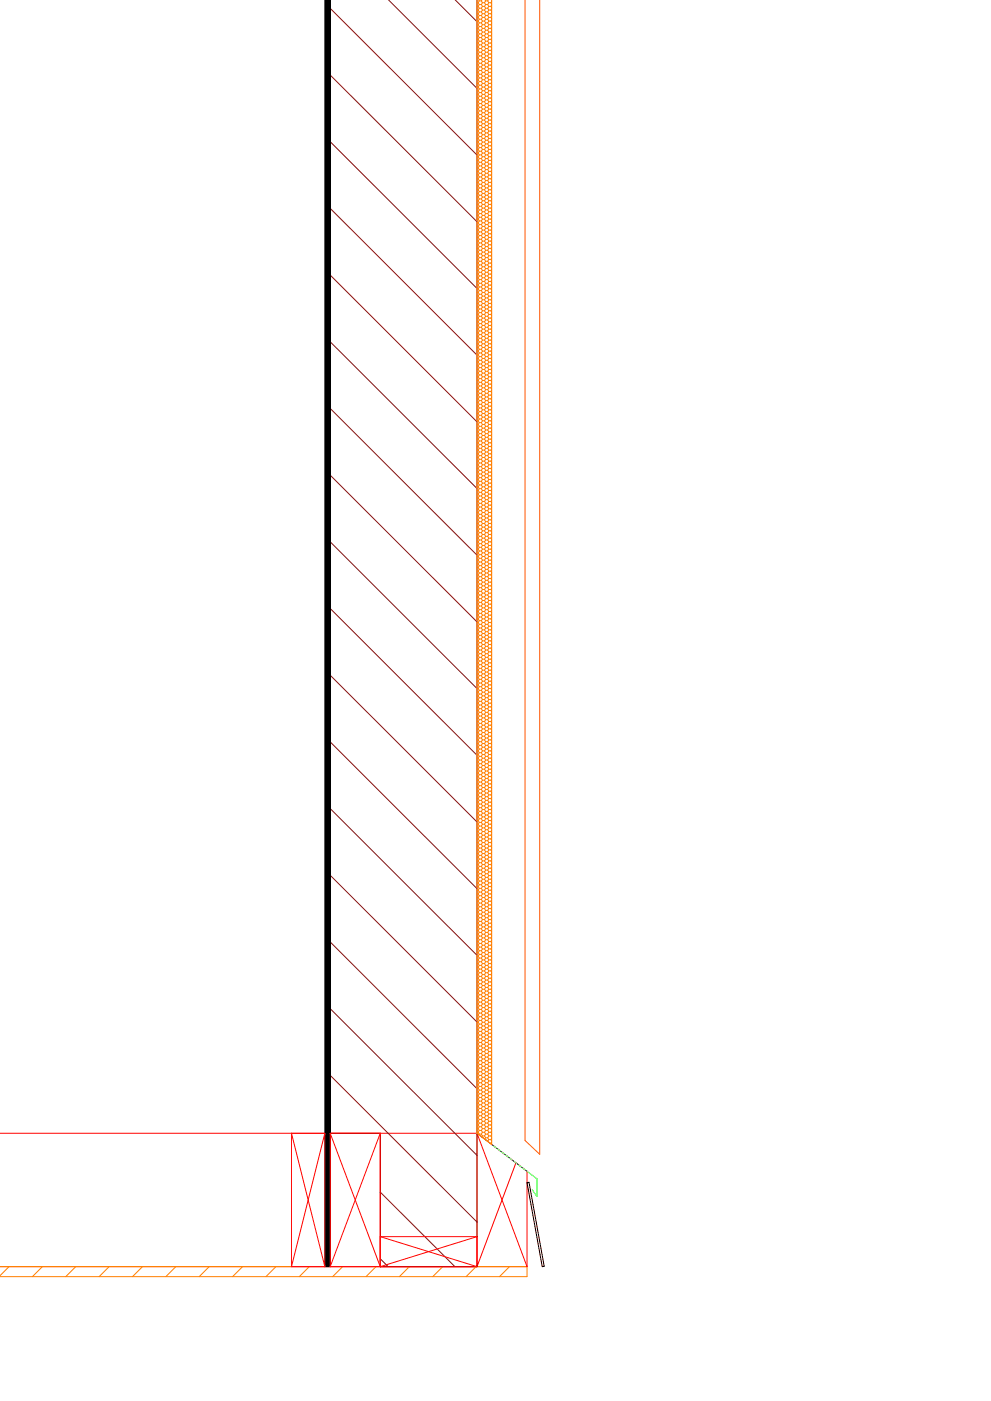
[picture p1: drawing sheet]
<svg xmlns="http://www.w3.org/2000/svg" width="297mm" height="420mm" viewBox="0 0 297 420" stroke-linecap="round" stroke-linejoin="round" font-family="sans-serif">
<path d="M-.1 339.9h143.1M87.4 339.9v40l10-40v40zM99 339.9v40l15-40v40zM143 339.9v40M143 339.9l15 40M143 339.9l15 11.4v28.6M154.6 348.7l-11.6 31.2M-.1 379.9h158.1M114 379.9l29-9h-29l29 9" fill="none" stroke="#f00" stroke-width=".3"/>
<g fill="none" stroke="#ff7f00" stroke-width=".3">
<path d="M143 -.1v340l4.4 3.3v-343.3M143.5 0l.2 .3h.6M144.5 0l-.2 .3M145.4 0l.2 .3h.6l.3 .5M146.4 0l-.2 .3M147.3 0l.1 .1M143 19.5h.3M143 18.4h.3M143 17.3h.3M143 16.2h.3M143 15.1h.3M143 14h.3"/>
<path d="M143 12.9h.3M143 11.8h.3M143 10.7h.3M143 9.6h.3M143 8.5h.3M143 7.4h.3M143 6.3h.3M143 5.2h.3M143 4.1h.3M143 3h.3M143 1.9h.3M143 .8h.3"/>
<path d="M143.3 .8l.3 .6M143.3 1.9l.3 .6M143.3 3l.3 .6M143.3 4.1l.3 .6M143.3 5.2l.3 .6M143.3 6.3l.3 .6M143.3 7.4l.3 .6M143.3 8.5l.3 .6M143.3 9.6l.3 .6M143.3 10.7l.3 .6M143.3 11.8l.3 .6M143.3 12.9l.3 .6"/>
<path d="M143.3 14l.3 .6M143.3 15.1l.3 .6M143.3 16.2l.3 .6M143.3 17.3l.3 .6M143.3 18.4l.3 .6M143.3 19.5l.3 .6M143.6 19l-.3 .5M143.6 17.9l-.3 .5M143.6 16.8l-.3 .5M143.6 15.7l-.3 .5M143.6 14.6l-.3 .5M143.6 13.5l-.3 .5"/>
<path d="M143.6 12.4l-.3 .5M143.6 11.3l-.3 .5M143.6 10.2l-.3 .5M143.6 9.1l-.3 .5M143.6 8l-.3 .5M143.6 6.9l-.3 .5M143.6 5.8l-.3 .5M143.6 4.7l-.3 .5M143.6 3.6l-.3 .5M143.6 2.5l-.3 .5M143.6 1.4l-.3 .5M143.6 .3l-.3 .5"/>
<path d="M143.7 19h.6M143.7 17.9h.6M143.7 16.8h.6M143.7 15.7h.6M143.7 14.6h.6M143.7 13.5h.6M143.7 12.4h.6M143.7 11.3h.6M143.7 10.2h.6M143.7 9.1h.6M143.7 8h.6M143.7 6.9h.6"/>
<path d="M143.7 5.8h.6M143.7 4.7h.6M143.7 3.6h.6M143.7 2.5h.6M143.7 1.4h.6M144.3 .3l.3 .5M144.6 .8l-.3 .6 .3 .5M144.6 1.9l-.3 .6 .3 .5M144.6 3l-.3 .6 .3 .5M144.6 4.1l-.3 .6 .3 .5M144.6 5.2l-.3 .6 .3 .5M144.6 6.3l-.3 .6 .3 .5"/>
<path d="M144.6 7.4l-.3 .6 .3 .5M144.6 8.5l-.3 .6 .3 .5M144.6 9.6l-.3 .6 .3 .5M144.6 10.7l-.3 .6 .3 .5M144.6 11.8l-.3 .6 .3 .5M144.6 12.9l-.3 .6 .3 .5M144.6 14l-.3 .6 .3 .5M144.6 15.1l-.3 .6 .3 .5M144.6 16.2l-.3 .6 .3 .5M144.6 17.3l-.3 .6 .3 .5M144.6 18.4l-.3 .6 .3 .5M144.6 19.5l-.3 .6 .3 .5"/>
<path d="M144.6 19.5h.6M144.6 18.4h.6M144.6 17.3h.6M144.6 16.2h.6M144.6 15.1h.6M144.6 14h.6M144.6 12.9h.6M144.6 11.8h.6M144.6 10.7h.6M144.6 9.6h.6M144.6 8.5h.6M144.6 7.4h.6"/>
<path d="M144.6 6.3h.6M144.6 5.2h.6M144.6 4.1h.6M144.6 3h.6M144.6 1.9h.6M144.6 .8h.6M145.2 .8l.4 .6M145.2 1.9l.4 .6M145.2 3l.4 .6M145.2 4.1l.4 .6M145.2 5.2l.4 .6M145.2 6.3l.4 .6"/>
<path d="M145.2 7.4l.4 .6M145.2 8.5l.4 .6M145.2 9.6l.4 .6M145.2 10.7l.4 .6M145.2 11.8l.4 .6M145.2 12.9l.4 .6M145.2 14l.4 .6M145.2 15.1l.4 .6M145.2 16.2l.4 .6M145.2 17.3l.4 .6M145.2 18.4l.4 .6M145.2 19.5l.4 .6"/>
<path d="M145.6 19l-.4 .5M145.6 17.9l-.4 .5M145.6 16.8l-.4 .5M145.6 15.7l-.4 .5M145.6 14.6l-.4 .5M145.6 13.5l-.4 .5M145.6 12.4l-.4 .5M145.6 11.3l-.4 .5M145.6 10.2l-.4 .5M145.6 9.1l-.4 .5M145.6 8l-.4 .5M145.6 6.9l-.4 .5"/>
<path d="M145.6 5.8l-.4 .5M145.6 4.7l-.4 .5M145.6 3.6l-.4 .5M145.6 2.5l-.4 .5M145.6 1.4l-.4 .5M145.6 .3l-.4 .5M145.6 19h.6M145.6 17.9h.6M145.6 16.8h.6M145.6 15.7h.6M145.6 14.6h.6M145.6 13.5h.6"/>
<path d="M145.6 12.4h.6M145.6 11.3h.6M145.6 10.2h.6M145.6 9.1h.6M145.6 8h.6M145.6 6.9h.6M145.6 5.8h.6M145.6 4.7h.6M145.6 3.6h.6M145.6 2.5h.6M145.6 1.4h.6M146.2 1.4l.3 .5"/>
<path d="M146.2 2.5l.3 .5M146.2 3.6l.3 .5M146.2 4.7l.3 .5M146.2 5.8l.3 .5M146.2 6.9l.3 .5M146.2 8l.3 .5M146.2 9.1l.3 .5M146.2 10.2l.3 .5M146.2 11.3l.3 .5M146.2 12.4l.3 .5M146.2 13.5l.3 .5M146.2 14.6l.3 .5"/>
<path d="M146.2 15.7l.3 .5M146.2 16.8l.3 .5M146.2 17.9l.3 .5M146.2 19l.3 .5M146.5 19.5l-.3 .6M146.5 18.4l-.3 .6M146.5 17.3l-.3 .6M146.5 16.2l-.3 .6M146.5 15.1l-.3 .6M146.5 14l-.3 .6M146.5 12.9l-.3 .6M146.5 11.8l-.3 .6"/>
<path d="M146.5 10.7l-.3 .6M146.5 9.6l-.3 .6M146.5 8.5l-.3 .6M146.5 7.4l-.3 .6M146.5 6.3l-.3 .6M146.5 5.2l-.3 .6M146.5 4.1l-.3 .6M146.5 3l-.3 .6M146.5 1.9l-.3 .6M146.5 .8l-.3 .6M146.5 19.5h.6M146.5 18.4h.6"/>
<path d="M146.5 17.3h.6M146.5 16.2h.6M146.5 15.1h.6M146.5 14h.6M146.5 12.9h.6M146.5 11.8h.6M146.5 10.7h.6M146.5 9.6h.6M146.5 8.5h.6M146.5 7.4h.6M146.5 6.3h.6M146.5 5.2h.6"/>
<path d="M146.5 4.1h.6M146.5 3h.6M146.5 1.9h.6M146.5 .8h.6M147.1 .8l.3 .4M147.1 1.9l.3 .4M147.1 3l.3 .4M147.1 4.1l.3 .4M147.1 5.2l.3 .4M147.1 6.3l.3 .4M147.1 7.4l.3 .4M147.1 8.5l.3 .4"/>
<path d="M147.1 9.6l.3 .4M147.1 10.7l.3 .4M147.1 11.8l.3 .4M147.1 12.9l.3 .4M147.1 14l.3 .4M147.1 15.1l.3 .4M147.1 16.2l.3 .4M147.1 17.3l.3 .4M147.1 18.4l.3 .4M147.1 19.5l.3 .4M147.4 19.1l-.3 .4M147.4 18l-.3 .4"/>
<path d="M147.4 16.9l-.3 .4M147.4 15.8l-.3 .4M147.4 14.7l-.3 .4M147.4 13.6l-.3 .4M147.4 12.5l-.3 .4M147.4 11.4l-.3 .4M147.4 10.3l-.3 .4M147.4 9.2l-.3 .4M147.4 8.1l-.3 .4M147.4 7l-.3 .4M147.4 5.9l-.3 .4M147.4 4.8l-.3 .4"/>
<path d="M147.4 3.7l-.3 .4M147.4 2.6l-.3 .4M147.4 1.5l-.3 .4M147.4 .4l-.3 .4M143 39.3h.3M143 38.2h.3M143 37.1h.3M143 36h.3M143 34.9h.3M143 33.8h.3M143 32.7h.3l.3 .6M143 31.6h.3"/>
<path d="M143 30.5h.3M143 29.4h.3l.3 .6M143 28.3h.3M143 27.2h.3M143 26.1h.3M143 25h.3M143 23.9h.3M143 22.8h.3M143 21.7h.3M143 20.6h.3M143.3 30.5l.4 .6h.6M143.3 20.6l.3 .6"/>
<path d="M143.3 21.7l.3 .6M143.3 22.8l.3 .6M143.3 23.9l.3 .6M143.3 25l.3 .6M143.3 26.1l.3 .6M143.3 27.2l.3 .6M143.3 28.3l.3 .6M143.3 31.6l.3 .6M143.3 33.8l.3 .6M143.3 34.9l.3 .6M143.3 36l.3 .6M143.3 37.1l.3 .6"/>
<path d="M143.3 38.2l.3 .6M143.3 39.3l.3 .6M143.6 39.9l-.3 .5M143.6 38.8l-.3 .5M143.6 37.7l-.3 .5M143.6 36.6l-.3 .5M143.6 35.5l-.3 .5M143.6 34.4l-.3 .5M143.6 33.3l-.3 .5M143.6 32.2l-.3 .5M143.6 31.1l-.3 .5M143.6 30l-.3 .5"/>
<path d="M143.6 28.9l-.3 .5M143.6 27.8l-.3 .5M143.6 26.7l-.3 .5M143.6 25.6l-.3 .5M143.6 24.5l-.3 .5M143.6 23.4l-.3 .5M143.6 22.3l-.3 .5M143.6 21.2l-.3 .5M143.6 20.1l-.3 .5M143.7 39.9h.6M143.7 38.8h.6M143.7 37.7h.6"/>
<path d="M143.7 36.6h.6M143.7 35.5h.6M143.7 34.4h.6M143.7 33.3h.6M143.7 32.2h.6M143.7 30h.6M143.7 28.9h.6M143.7 27.8h.6M143.7 26.7h.6M143.7 25.6h.6M143.7 24.5h.6M143.7 23.4h.6"/>
<path d="M143.7 22.3h.6M143.7 21.2h.6M143.7 20.1h.6M144.3 31.1l.3 .5M144.6 31.6l-.3 .6 .3 .5h.6l.4 .6M144.6 28.3l-.3 .6 .3 .5h.6l.4 .6M144.6 20.6l-.3 .6 .3 .5M144.6 21.7l-.3 .6 .3 .5M144.6 22.8l-.3 .6 .3 .5M144.6 23.9l-.3 .6 .3 .5M144.6 25l-.3 .6 .3 .5M144.6 26.1l-.3 .6 .3 .5"/>
<path d="M144.6 27.2l-.3 .6 .3 .5M144.6 29.4l-.3 .6 .3 .5M144.6 32.7l-.3 .6 .3 .5M144.6 33.8l-.3 .6 .3 .5M144.6 34.9l-.3 .6 .3 .5M144.6 36l-.3 .6 .3 .5M144.6 37.1l-.3 .6 .3 .5M144.6 38.2l-.3 .6 .3 .5M144.6 39.3l-.3 .6 .3 .5M144.6 30.5l-.3 .6M144.6 39.3h.6M144.6 38.2h.6"/>
<path d="M144.6 37.1h.6M144.6 36h.6M144.6 34.9h.6M144.6 33.8h.6M144.6 31.6h.6M144.6 30.5h.6M144.6 28.3h.6M144.6 27.2h.6M144.6 26.1h.6M144.6 25h.6M144.6 23.9h.6M144.6 22.8h.6"/>
<path d="M144.6 21.7h.6M144.6 20.6h.6M145.2 30.5l.4 .6h.6l.3 .5M145.2 20.6l.4 .6M145.2 21.7l.4 .6M145.2 22.8l.4 .6M145.2 23.9l.4 .6M145.2 25l.4 .6M145.2 26.1l.4 .6M145.2 27.2l.4 .6M145.2 28.3l.4 .6M145.2 31.6l.4 .6"/>
<path d="M145.2 33.8l.4 .6M145.2 34.9l.4 .6M145.2 36l.4 .6M145.2 37.1l.4 .6M145.2 38.2l.4 .6M145.2 39.3l.4 .6M145.6 39.9l-.4 .5M145.6 38.8l-.4 .5M145.6 37.7l-.4 .5M145.6 36.6l-.4 .5M145.6 35.5l-.4 .5M145.6 34.4l-.4 .5"/>
<path d="M145.6 33.3l-.4 .5M145.6 32.2l-.4 .5M145.6 31.1l-.4 .5M145.6 30l-.4 .5M145.6 28.9l-.4 .5M145.6 27.8l-.4 .5M145.6 26.7l-.4 .5M145.6 25.6l-.4 .5M145.6 24.5l-.4 .5M145.6 23.4l-.4 .5M145.6 22.3l-.4 .5M145.6 21.2l-.4 .5"/>
<path d="M145.6 20.1l-.4 .5M145.6 39.9h.6M145.6 38.8h.6M145.6 37.7h.6M145.6 36.6h.6M145.6 35.5h.6M145.6 34.4h.6M145.6 33.3h.6M145.6 32.2h.6M145.6 30h.6M145.6 28.9h.6M145.6 27.8h.6"/>
<path d="M145.6 26.7h.6M145.6 25.6h.6M145.6 24.5h.6M145.6 23.4h.6M145.6 22.3h.6M145.6 21.2h.6M145.6 20.1h.6M146.2 32.2l.3 .5h.6l.3 .4M146.2 28.9l.3 .5h.6l.3 .4M146.2 20.1l.3 .5M146.2 21.2l.3 .5M146.2 22.3l.3 .5"/>
<path d="M146.2 23.4l.3 .5M146.2 24.5l.3 .5M146.2 25.6l.3 .5M146.2 26.7l.3 .5M146.2 27.8l.3 .5M146.2 30l.3 .5M146.2 33.3l.3 .5M146.2 34.4l.3 .5M146.2 35.5l.3 .5M146.2 36.6l.3 .5M146.2 37.7l.3 .5M146.2 38.8l.3 .5"/>
<path d="M146.2 39.9l.3 .5M146.5 39.3l-.3 .6M146.5 38.2l-.3 .6M146.5 37.1l-.3 .6M146.5 36l-.3 .6M146.5 34.9l-.3 .6M146.5 33.8l-.3 .6M146.5 32.7l-.3 .6M146.5 31.6l-.3 .6M146.5 30.5l-.3 .6M146.5 29.4l-.3 .6M146.5 28.3l-.3 .6"/>
<path d="M146.5 27.2l-.3 .6M146.5 26.1l-.3 .6M146.5 25l-.3 .6M146.5 23.9l-.3 .6M146.5 22.8l-.3 .6M146.5 21.7l-.3 .6M146.5 20.6l-.3 .6M146.5 39.3h.6M146.5 38.2h.6M146.5 37.1h.6M146.5 36h.6M146.5 34.9h.6"/>
<path d="M146.5 33.8h.6M146.5 31.6h.6M146.5 30.5h.6M146.5 28.3h.6M146.5 27.2h.6M146.5 26.1h.6M146.5 25h.6M146.5 23.9h.6M146.5 22.8h.6M146.5 21.7h.6M146.5 20.6h.6M147.1 20.6l.3 .4"/>
<path d="M147.1 21.7l.3 .4M147.1 22.8l.3 .4M147.1 23.9l.3 .4M147.1 25l.3 .4M147.1 26.1l.3 .4M147.1 27.2l.3 .4M147.1 28.3l.3 .4M147.1 30.5l.3 .4M147.1 31.6l.3 .4M147.1 33.8l.3 .4M147.1 34.9l.3 .4M147.1 36l.3 .4"/>
<path d="M147.1 37.1l.3 .4M147.1 38.2l.3 .4M147.1 39.3l.3 .4M147.4 38.9l-.3 .4M147.4 37.8l-.3 .4M147.4 36.7l-.3 .4M147.4 35.6l-.3 .4M147.4 34.5l-.3 .4M147.4 33.4l-.3 .4M147.4 32.3l-.3 .4M147.4 31.2l-.3 .4M147.4 30.1l-.3 .4"/>
<path d="M147.4 29l-.3 .4M147.4 27.9l-.3 .4M147.4 26.8l-.3 .4M147.4 25.7l-.3 .4M147.4 24.6l-.3 .4M147.4 23.5l-.3 .4M147.4 22.4l-.3 .4M147.4 21.3l-.3 .4M147.4 20.2l-.3 .4M143 59.1h.3M143 58h.3M143 56.9h.3"/>
<path d="M143 55.8h.3M143 54.7h.3M143 53.6h.3M143 52.5h.3M143 51.4h.3M143 50.3h.3M143 49.2h.3M143 48.1h.3M143 47h.3M143 45.9h.3M143 44.8h.3M143 43.7h.3"/>
<path d="M143 42.6h.3M143 41.5h.3M143 40.4h.3M143.3 40.4l.3 .6M143.3 41.5l.3 .6M143.3 42.6l.3 .6M143.3 43.7l.3 .6M143.3 44.8l.3 .6M143.3 45.9l.3 .6M143.3 47l.3 .6M143.3 48.1l.3 .6M143.3 49.2l.3 .6"/>
<path d="M143.3 50.3l.3 .6M143.3 51.4l.3 .6M143.3 52.5l.3 .6M143.3 53.6l.3 .6M143.3 54.7l.3 .6M143.3 55.8l.3 .6M143.3 56.9l.3 .6M143.3 58l.3 .6M143.3 59.1l.3 .6M143.6 59.7l-.3 .5M143.6 58.6l-.3 .5M143.6 57.5l-.3 .5"/>
<path d="M143.6 56.4l-.3 .5M143.6 55.3l-.3 .5M143.6 54.2l-.3 .5M143.6 53.1l-.3 .5M143.6 52l-.3 .5M143.6 50.9l-.3 .5M143.6 49.8l-.3 .5M143.6 48.7l-.3 .5M143.6 47.6l-.3 .5M143.6 46.5l-.3 .5M143.6 45.4l-.3 .5M143.6 44.3l-.3 .5"/>
<path d="M143.6 43.2l-.3 .5M143.6 42.1l-.3 .5M143.6 41l-.3 .5M143.7 59.7h.6M143.7 58.6h.6M143.7 57.5h.6M143.7 56.4h.6M143.7 55.3h.6M143.7 54.2h.6M143.7 53.1h.6M143.7 52h.6M143.7 50.9h.6"/>
<path d="M143.7 49.8h.6M143.7 48.7h.6M143.7 47.6h.6M143.7 46.5h.6M143.7 45.4h.6M143.7 44.3h.6M143.7 43.2h.6M143.7 42.1h.6M143.7 41h.6M144.6 40.4l-.3 .6 .3 .5M144.6 41.5l-.3 .6 .3 .5M144.6 42.6l-.3 .6 .3 .5"/>
<path d="M144.6 43.7l-.3 .6 .3 .5M144.6 44.8l-.3 .6 .3 .5M144.6 45.9l-.3 .6 .3 .5M144.6 47l-.3 .6 .3 .5M144.6 48.1l-.3 .6 .3 .5M144.6 49.2l-.3 .6 .3 .5M144.6 50.3l-.3 .6 .3 .5M144.6 51.4l-.3 .6 .3 .5M144.6 52.5l-.3 .6 .3 .5M144.6 53.6l-.3 .6 .3 .5M144.6 54.7l-.3 .6 .3 .5M144.6 55.8l-.3 .6 .3 .5"/>
<path d="M144.6 56.9l-.3 .6 .3 .5M144.6 58l-.3 .6 .3 .5M144.6 59.1l-.3 .6 .3 .5M144.6 59.1h.6M144.6 58h.6M144.6 56.9h.6M144.6 55.8h.6M144.6 54.7h.6M144.6 53.6h.6M144.6 52.5h.6M144.6 51.4h.6M144.6 50.3h.6"/>
<path d="M144.6 49.2h.6M144.6 48.1h.6M144.6 47h.6M144.6 45.9h.6M144.6 44.8h.6M144.6 43.7h.6M144.6 42.6h.6M144.6 41.5h.6M144.6 40.4h.6M145.2 40.4l.4 .6M145.2 41.5l.4 .6M145.2 42.6l.4 .6"/>
<path d="M145.2 43.7l.4 .6M145.2 44.8l.4 .6M145.2 45.9l.4 .6M145.2 47l.4 .6M145.2 48.1l.4 .6M145.2 49.2l.4 .6M145.2 50.3l.4 .6M145.2 51.4l.4 .6M145.2 52.5l.4 .6M145.2 53.6l.4 .6M145.2 54.7l.4 .6M145.2 55.8l.4 .6"/>
<path d="M145.2 56.9l.4 .6M145.2 58l.4 .6M145.2 59.1l.4 .6M145.6 59.7l-.4 .5M145.6 58.6l-.4 .5M145.6 57.5l-.4 .5M145.6 56.4l-.4 .5M145.6 55.3l-.4 .5M145.6 54.2l-.4 .5M145.6 53.1l-.4 .5M145.6 52l-.4 .5M145.6 50.9l-.4 .5"/>
<path d="M145.6 49.8l-.4 .5M145.6 48.7l-.4 .5M145.6 47.6l-.4 .5M145.6 46.5l-.4 .5M145.6 45.4l-.4 .5M145.6 44.3l-.4 .5M145.6 43.2l-.4 .5M145.6 42.1l-.4 .5M145.6 41l-.4 .5M145.6 59.7h.6M145.6 58.6h.6M145.6 57.5h.6"/>
<path d="M145.6 56.4h.6M145.6 55.3h.6M145.6 54.2h.6M145.6 53.1h.6M145.6 52h.6M145.6 50.9h.6M145.6 49.8h.6M145.6 48.7h.6M145.6 47.6h.6M145.6 46.5h.6M145.6 45.4h.6M145.6 44.3h.6"/>
<path d="M145.6 43.2h.6M145.6 42.1h.6M145.6 41h.6M146.2 41l.3 .5M146.2 42.1l.3 .5M146.2 43.2l.3 .5M146.2 44.3l.3 .5M146.2 45.4l.3 .5M146.2 46.5l.3 .5M146.2 47.6l.3 .5M146.2 48.7l.3 .5M146.2 49.8l.3 .5"/>
<path d="M146.2 50.9l.3 .5M146.2 52l.3 .5M146.2 53.1l.3 .5M146.2 54.2l.3 .5M146.2 55.3l.3 .5M146.2 56.4l.3 .5M146.2 57.5l.3 .5M146.2 58.6l.3 .5M146.2 59.7l.3 .5M146.5 59.1l-.3 .6M146.5 58l-.3 .6M146.5 56.9l-.3 .6"/>
<path d="M146.5 55.8l-.3 .6M146.5 54.7l-.3 .6M146.5 53.6l-.3 .6M146.5 52.5l-.3 .6M146.5 51.4l-.3 .6M146.5 50.3l-.3 .6M146.5 49.2l-.3 .6M146.5 48.1l-.3 .6M146.5 47l-.3 .6M146.5 45.9l-.3 .6M146.5 44.8l-.3 .6M146.5 43.7l-.3 .6"/>
<path d="M146.5 42.6l-.3 .6M146.5 41.5l-.3 .6M146.5 40.4l-.3 .6M146.5 59.1h.6M146.5 58h.6M146.5 56.9h.6M146.5 55.8h.6M146.5 54.7h.6M146.5 53.6h.6M146.5 52.5h.6M146.5 51.4h.6M146.5 50.3h.6"/>
<path d="M146.5 49.2h.6M146.5 48.1h.6M146.5 47h.6M146.5 45.9h.6M146.5 44.8h.6M146.5 43.7h.6M146.5 42.6h.6M146.5 41.5h.6M146.5 40.4h.6M147.1 40.4l.3 .4M147.1 41.5l.3 .4M147.1 42.6l.3 .4"/>
<path d="M147.1 43.7l.3 .4M147.1 44.8l.3 .4M147.1 45.9l.3 .4M147.1 47l.3 .4M147.1 48.1l.3 .4M147.1 49.2l.3 .4M147.1 50.3l.3 .4M147.1 51.4l.3 .4M147.1 52.5l.3 .4M147.1 53.6l.3 .4M147.1 54.7l.3 .4M147.1 55.8l.3 .4"/>
<path d="M147.1 56.9l.3 .4M147.1 58l.3 .4M147.1 59.1l.3 .4M147.4 59.8l-.3 .4M147.4 58.7l-.3 .4M147.4 57.6l-.3 .4M147.4 56.5l-.3 .4M147.4 55.4l-.3 .4M147.4 54.3l-.3 .4M147.4 53.2l-.3 .4M147.4 52.1l-.3 .4M147.4 51l-.3 .4"/>
<path d="M147.4 49.9l-.3 .4M147.4 48.8l-.3 .4M147.4 47.7l-.3 .4M147.4 46.6l-.3 .4M147.4 45.5l-.3 .4M147.4 44.4l-.3 .4M147.4 43.3l-.3 .4M147.4 42.2l-.3 .4M147.4 41.1l-.3 .4M147.4 40l-.3 .4M143 78.9h.3M143 77.8h.3"/>
<path d="M143 76.7h.3M143 75.6h.3M143 74.5h.3M143 73.4h.3M143 72.3h.3M143 71.2h.3M143 70.1h.3M143 69h.3M143 67.9h.3M143 66.8h.3l.3 .6M143 65.7h.3M143 64.6h.3"/>
<path d="M143 63.5h.3l.3 .6M143 62.4h.3M143 61.3h.3M143 60.2h.3M143.3 64.6l.4 .6h.6M143.3 60.2l.3 .6M143.3 61.3l.3 .6M143.3 62.4l.3 .6M143.3 65.7l.3 .6M143.3 67.9l.3 .6M143.3 69l.3 .6M143.3 70.1l.3 .6"/>
<path d="M143.3 71.2l.3 .6M143.3 72.3l.3 .6M143.3 73.4l.3 .6M143.3 74.5l.3 .6M143.3 75.6l.3 .6M143.3 76.7l.3 .6M143.3 77.8l.3 .6M143.3 78.9l.3 .6M143.6 79.5l-.3 .5M143.6 78.4l-.3 .5M143.6 77.3l-.3 .5M143.6 76.2l-.3 .5"/>
<path d="M143.6 75.1l-.3 .5M143.6 74l-.3 .5M143.6 72.9l-.3 .5M143.6 71.8l-.3 .5M143.6 70.7l-.3 .5M143.6 69.6l-.3 .5M143.6 68.5l-.3 .5M143.6 67.4l-.3 .5M143.6 66.3l-.3 .5M143.6 65.2l-.3 .5M143.6 64.1l-.3 .5M143.6 63l-.3 .5"/>
<path d="M143.6 61.9l-.3 .5M143.6 60.8l-.3 .5M143.7 79.5h.6M143.7 78.4h.6M143.7 77.3h.6M143.7 76.2h.6M143.7 75.1h.6M143.7 74h.6M143.7 72.9h.6M143.7 71.8h.6M143.7 70.7h.6M143.7 69.6h.6"/>
<path d="M143.7 68.5h.6M143.7 67.4h.6M143.7 66.3h.6M143.7 64.1h.6M143.7 63h.6M143.7 61.9h.6M143.7 60.8h.6M144.3 65.2l.3 .5M144.6 65.7l-.3 .6 .3 .5h.6l.4 .6M144.6 62.4l-.3 .6 .3 .5h.6l.4 .6M144.6 60.2l-.3 .6 .3 .5M144.6 61.3l-.3 .6 .3 .5"/>
<path d="M144.6 63.5l-.3 .6 .3 .5M144.6 66.8l-.3 .6 .3 .5M144.6 67.9l-.3 .6 .3 .5M144.6 69l-.3 .6 .3 .5M144.6 70.1l-.3 .6 .3 .5M144.6 71.2l-.3 .6 .3 .5M144.6 72.3l-.3 .6 .3 .5M144.6 73.4l-.3 .6 .3 .5M144.6 74.5l-.3 .6 .3 .5M144.6 75.6l-.3 .6 .3 .5M144.6 76.7l-.3 .6 .3 .5M144.6 77.8l-.3 .6 .3 .5"/>
<path d="M144.6 78.9l-.3 .6 .3 .5M144.6 64.6l-.3 .6M144.6 78.9h.6M144.6 77.8h.6M144.6 76.7h.6M144.6 75.6h.6M144.6 74.5h.6M144.6 73.4h.6M144.6 72.3h.6M144.6 71.2h.6M144.6 70.1h.6M144.6 69h.6"/>
<path d="M144.6 67.9h.6M144.6 65.7h.6M144.6 64.6h.6M144.6 62.4h.6M144.6 61.3h.6M144.6 60.2h.6M145.2 64.6l.4 .6h.6l.3 .5M145.2 60.2l.4 .6M145.2 61.3l.4 .6M145.2 62.4l.4 .6M145.2 65.7l.4 .6M145.2 67.9l.4 .6"/>
<path d="M145.2 69l.4 .6M145.2 70.1l.4 .6M145.2 71.2l.4 .6M145.2 72.3l.4 .6M145.2 73.4l.4 .6M145.2 74.5l.4 .6M145.2 75.6l.4 .6M145.2 76.7l.4 .6M145.2 77.8l.4 .6M145.2 78.9l.4 .6M145.6 79.5l-.4 .5M145.6 78.4l-.4 .5"/>
<path d="M145.6 77.3l-.4 .5M145.6 76.2l-.4 .5M145.6 75.1l-.4 .5M145.6 74l-.4 .5M145.6 72.9l-.4 .5M145.6 71.8l-.4 .5M145.6 70.7l-.4 .5M145.6 69.6l-.4 .5M145.6 68.5l-.4 .5M145.6 67.4l-.4 .5M145.6 66.3l-.4 .5M145.6 65.2l-.4 .5"/>
<path d="M145.6 64.1l-.4 .5M145.6 63l-.4 .5M145.6 61.9l-.4 .5M145.6 60.8l-.4 .5M145.6 79.5h.6M145.6 78.4h.6M145.6 77.3h.6M145.6 76.2h.6M145.6 75.1h.6M145.6 74h.6M145.6 72.9h.6M145.6 71.8h.6"/>
<path d="M145.6 70.7h.6M145.6 69.6h.6M145.6 68.5h.6M145.6 67.4h.6M145.6 66.3h.6M145.6 64.1h.6M145.6 63h.6M145.6 61.9h.6M145.6 60.8h.6M146.2 66.3l.3 .5h.6l.3 .4M146.2 63l.3 .5h.6l.3 .4M146.2 60.8l.3 .5"/>
<path d="M146.2 61.9l.3 .5M146.2 64.1l.3 .5M146.2 67.4l.3 .5M146.2 68.5l.3 .5M146.2 69.6l.3 .5M146.2 70.7l.3 .5M146.2 71.8l.3 .5M146.2 72.9l.3 .5M146.2 74l.3 .5M146.2 75.1l.3 .5M146.2 76.2l.3 .5M146.2 77.3l.3 .5"/>
<path d="M146.2 78.4l.3 .5M146.2 79.5l.3 .5M146.5 78.9l-.3 .6M146.5 77.8l-.3 .6M146.5 76.7l-.3 .6M146.5 75.6l-.3 .6M146.5 74.5l-.3 .6M146.5 73.4l-.3 .6M146.5 72.3l-.3 .6M146.5 71.2l-.3 .6M146.5 70.1l-.3 .6M146.5 69l-.3 .6"/>
<path d="M146.5 67.9l-.3 .6M146.5 66.8l-.3 .6M146.5 65.7l-.3 .6M146.5 64.6l-.3 .6M146.5 63.5l-.3 .6M146.5 62.4l-.3 .6M146.5 61.3l-.3 .6M146.5 60.2l-.3 .6M146.5 78.9h.6M146.5 77.8h.6M146.5 76.7h.6M146.5 75.6h.6"/>
<path d="M146.5 74.5h.6M146.5 73.4h.6M146.5 72.3h.6M146.5 71.2h.6M146.5 70.1h.6M146.5 69h.6M146.5 67.9h.6M146.5 65.7h.6M146.5 64.6h.6M146.5 62.4h.6M146.5 61.3h.6M146.5 60.2h.6"/>
<path d="M147.1 60.2l.3 .4M147.1 61.3l.3 .4M147.1 62.4l.3 .4M147.1 64.6l.3 .4M147.1 65.7l.3 .4M147.1 67.9l.3 .4M147.1 69l.3 .4M147.1 70.1l.3 .4M147.1 71.2l.3 .4M147.1 72.3l.3 .4M147.1 73.4l.3 .4M147.1 74.5l.3 .4"/>
<path d="M147.1 75.6l.3 .4M147.1 76.7l.3 .4M147.1 77.8l.3 .4M147.1 78.9l.3 .4M147.4 79.6l-.3 .4M147.4 78.5l-.3 .4M147.4 77.4l-.3 .4M147.4 76.3l-.3 .4M147.4 75.2l-.3 .4M147.4 74.1l-.3 .4M147.4 73l-.3 .4M147.4 71.9l-.3 .4"/>
<path d="M147.4 70.8l-.3 .4M147.4 69.7l-.3 .4M147.4 68.6l-.3 .4M147.4 67.5l-.3 .4M147.4 66.4l-.3 .4M147.4 65.3l-.3 .4M147.4 64.2l-.3 .4M147.4 63.1l-.3 .4M147.4 62l-.3 .4M147.4 60.9l-.3 .4M143 99.8h.3M143 98.7h.3"/>
<path d="M143 97.6h.3l.3 .6M143 96.5h.3M143 95.4h.3M143 94.3h.3M143 93.2h.3M143 92.1h.3M143 91h.3M143 89.9h.3M143 88.8h.3M143 87.7h.3M143 86.6h.3M143 85.5h.3"/>
<path d="M143 84.4h.3M143 83.3h.3M143 82.2h.3M143 81.1h.3M143 80h.3M143.3 98.7l.4 .6h.6M143.3 80l.3 .6M143.3 81.1l.3 .6M143.3 82.2l.3 .6M143.3 83.3l.3 .6M143.3 84.4l.3 .6M143.3 85.5l.3 .6"/>
<path d="M143.3 86.6l.3 .6M143.3 87.7l.3 .6M143.3 88.8l.3 .6M143.3 89.9l.3 .6M143.3 91l.3 .6M143.3 92.1l.3 .6M143.3 93.2l.3 .6M143.3 94.3l.3 .6M143.3 95.4l.3 .6M143.3 96.5l.3 .6M143.3 99.8l.3 .6M143.6 99.2l-.3 .6"/>
<path d="M143.6 98.1l-.3 .6M143.6 97l-.3 .6M143.6 95.9l-.3 .6M143.6 94.8l-.3 .6M143.6 93.7l-.3 .6M143.6 92.7l-.3 .5M143.6 91.6l-.3 .5M143.6 90.5l-.3 .5M143.6 89.4l-.3 .5M143.6 88.3l-.3 .5M143.6 87.2l-.3 .5M143.6 86.1l-.3 .5"/>
<path d="M143.6 85l-.3 .5M143.6 83.9l-.3 .5M143.6 82.8l-.3 .5M143.6 81.7l-.3 .5M143.6 80.6l-.3 .5M143.7 98.2h.6M143.7 97.1h.6M143.7 96h.6M143.7 94.9h.6M143.7 93.8h.6M143.7 92.7h.6M143.7 91.6h.6"/>
<path d="M143.7 90.5h.6M143.7 89.4h.6M143.7 88.3h.6M143.7 87.2h.6M143.7 86.1h.6M143.7 85h.6M143.7 83.9h.6M143.7 82.8h.6M143.7 81.7h.6M143.7 80.6h.6M144.3 99.3l.3 .5M144.6 96.5l-.3 .6 .3 .5h.6l.4 .6"/>
<path d="M144.6 80l-.3 .6 .3 .5M144.6 81.1l-.3 .6 .3 .5M144.6 82.2l-.3 .6 .3 .5M144.6 83.3l-.3 .6 .3 .5M144.6 84.4l-.3 .6 .3 .5M144.6 85.5l-.3 .6 .3 .5M144.6 86.6l-.3 .6 .3 .5M144.6 87.7l-.3 .6 .3 .5M144.6 88.8l-.3 .6 .3 .5M144.6 89.9l-.3 .6 .3 .5M144.6 91l-.3 .6 .3 .5M144.6 92.1l-.3 .6 .3 .5"/>
<path d="M144.6 93.2l-.3 .6 .3 .5M144.6 94.3l-.3 .6 .3 .5M144.6 95.4l-.3 .6 .3 .5M144.6 97.6l-.3 .6 .3 .5M144.6 99.8l-.3 .6 .3 .5M144.6 98.7l-.3 .5M144.6 99.8h.6M144.6 98.7h.6M144.6 96.5h.6M144.6 95.4h.6M144.6 94.3h.6M144.6 93.2h.6"/>
<path d="M144.6 92.1h.6M144.6 91h.6M144.6 89.9h.6M144.6 88.8h.6M144.6 87.7h.6M144.6 86.6h.6M144.6 85.5h.6M144.6 84.4h.6M144.6 83.3h.6M144.6 82.2h.6M144.6 81.1h.6M144.6 80h.6"/>
<path d="M145.2 98.7l.4 .6h.6l.3 .5M145.2 80l.4 .6M145.2 81.1l.4 .6M145.2 82.2l.4 .6M145.2 83.3l.4 .6M145.2 84.4l.4 .6M145.2 85.5l.4 .6M145.2 86.6l.4 .6M145.2 87.7l.4 .6M145.2 88.8l.4 .6M145.2 89.9l.4 .6M145.2 91l.4 .6"/>
<path d="M145.2 92.1l.4 .6M145.2 93.2l.4 .6M145.2 94.3l.4 .6M145.2 95.4l.4 .6M145.2 96.5l.4 .6M145.2 99.8l.4 .6M145.6 99.2l-.4 .6M145.6 98.1l-.4 .6M145.6 97l-.4 .6M145.6 95.9l-.4 .6M145.6 94.8l-.4 .6M145.6 93.7l-.4 .6"/>
<path d="M145.6 92.7l-.4 .5M145.6 91.6l-.4 .5M145.6 90.5l-.4 .5M145.6 89.4l-.4 .5M145.6 88.3l-.4 .5M145.6 87.2l-.4 .5M145.6 86.1l-.4 .5M145.6 85l-.4 .5M145.6 83.9l-.4 .5M145.6 82.8l-.4 .5M145.6 81.7l-.4 .5M145.6 80.6l-.4 .5"/>
<path d="M145.6 98.2h.6M145.6 97.1h.6M145.6 96h.6M145.6 94.9h.6M145.6 93.8h.6M145.6 92.7h.6M145.6 91.6h.6M145.6 90.5h.6M145.6 89.4h.6M145.6 88.3h.6M145.6 87.2h.6M145.6 86.1h.6"/>
<path d="M145.6 85h.6M145.6 83.9h.6M145.6 82.8h.6M145.6 81.7h.6M145.6 80.6h.6M146.2 97.1l.3 .5h.6l.3 .4M146.2 80.6l.3 .5M146.2 81.7l.3 .5M146.2 82.8l.3 .5M146.2 83.9l.3 .5M146.2 85l.3 .5M146.2 86.1l.3 .5"/>
<path d="M146.2 87.2l.3 .5M146.2 88.3l.3 .5M146.2 89.4l.3 .5M146.2 90.5l.3 .5M146.2 91.6l.3 .5M146.2 92.7l.3 .5M146.2 93.8l.3 .5M146.2 94.9l.3 .5M146.2 96l.3 .5M146.2 98.2l.3 .5M146.5 99.8l-.3 .5M146.5 98.7l-.3 .5"/>
<path d="M146.5 97.6l-.3 .5M146.5 96.5l-.3 .5M146.5 95.4l-.3 .5M146.5 94.3l-.3 .5M146.5 93.2l-.3 .5M146.5 92.1l-.3 .6M146.5 91l-.3 .6M146.5 89.9l-.3 .6M146.5 88.8l-.3 .6M146.5 87.7l-.3 .6M146.5 86.6l-.3 .6M146.5 85.5l-.3 .6"/>
<path d="M146.5 84.4l-.3 .6M146.5 83.3l-.3 .6M146.5 82.2l-.3 .6M146.5 81.1l-.3 .6M146.5 80l-.3 .6M146.5 99.8h.6M146.5 98.7h.6M146.5 96.5h.6M146.5 95.4h.6M146.5 94.3h.6M146.5 93.2h.6M146.5 92.1h.6"/>
<path d="M146.5 91h.6M146.5 89.9h.6M146.5 88.8h.6M146.5 87.7h.6M146.5 86.6h.6M146.5 85.5h.6M146.5 84.4h.6M146.5 83.3h.6M146.5 82.2h.6M146.5 81.1h.6M146.5 80h.6M147.1 80l.3 .4"/>
<path d="M147.1 81.1l.3 .4M147.1 82.2l.3 .4M147.1 83.3l.3 .4M147.1 84.4l.3 .4M147.1 85.5l.3 .4M147.1 86.6l.3 .4M147.1 87.7l.3 .4M147.1 88.8l.3 .4M147.1 89.9l.3 .4M147.1 91l.3 .4M147.1 92.1l.3 .4M147.1 93.2l.3 .4"/>
<path d="M147.1 94.3l.3 .4M147.1 95.4l.3 .4M147.1 96.5l.3 .4M147.1 98.7l.3 .4M147.1 99.8l.3 .4M147.4 99.4l-.3 .4M147.4 98.3l-.3 .4M147.4 97.2l-.3 .4M147.4 96.1l-.3 .4M147.4 95l-.3 .4M147.4 93.9l-.3 .4M147.4 92.8l-.3 .4"/>
<path d="M147.4 91.7l-.3 .4M147.4 90.6l-.3 .4M147.4 89.5l-.3 .4M147.4 88.4l-.3 .4M147.4 87.3l-.3 .4M147.4 86.2l-.3 .4M147.4 85.1l-.3 .4M147.4 84l-.3 .4M147.4 82.9l-.3 .4M147.4 81.8l-.3 .4M147.4 80.7l-.3 .4M143 119.6h.3"/>
<path d="M143 118.5h.3M143 117.4h.3M143 116.3h.3M143 115.2h.3M143 114.1h.3M143 113h.3M143 111.9h.3M143 110.8h.3M143 109.7h.3M143 108.6h.3M143 107.5h.3M143 106.4h.3"/>
<path d="M143 105.3h.3M143 104.2h.3M143 103.1h.3M143 102h.3M143 100.9h.3M143.3 100.9l.3 .6M143.3 102l.3 .6M143.3 103.1l.3 .6M143.3 104.2l.3 .6M143.3 105.3l.3 .6M143.3 106.4l.3 .6M143.3 107.5l.3 .6"/>
<path d="M143.3 108.6l.3 .6M143.3 109.7l.3 .6M143.3 110.8l.3 .6M143.3 111.9l.3 .6M143.3 113l.3 .6M143.3 114.1l.3 .6M143.3 115.2l.3 .6M143.3 116.3l.3 .6M143.3 117.4l.3 .5M143.3 118.5l.3 .5M143.3 119.6l.3 .5M143.6 119l-.3 .6"/>
<path d="M143.6 117.9l-.3 .6M143.6 116.8l-.3 .6M143.6 115.7l-.3 .6M143.6 114.6l-.3 .6M143.6 113.5l-.3 .6M143.6 112.4l-.3 .6M143.6 111.3l-.3 .6M143.6 110.2l-.3 .6M143.6 109.1l-.3 .6M143.6 108l-.3 .6M143.6 106.9l-.3 .6M143.6 105.8l-.3 .6"/>
<path d="M143.6 104.7l-.3 .6M143.6 103.6l-.3 .6M143.6 102.5l-.3 .6M143.6 101.4l-.3 .6M143.6 100.3l-.3 .6M143.7 119h.6M143.7 118h.6M143.7 116.9h.6M143.7 115.8h.6M143.7 114.7h.6M143.7 113.6h.6M143.7 112.5h.6"/>
<path d="M143.7 111.4h.6M143.7 110.3h.6M143.7 109.2h.6M143.7 108.1h.6M143.7 107h.6M143.7 105.9h.6M143.7 104.8h.6M143.7 103.7h.6M143.7 102.6h.6M143.7 101.5h.6M143.7 100.4h.6M144.6 100.9l-.3 .6 .3 .5"/>
<path d="M144.6 102l-.3 .6 .3 .5M144.6 103.1l-.3 .6 .3 .5M144.6 104.2l-.3 .6 .3 .5M144.6 105.3l-.3 .6 .3 .5M144.6 106.4l-.3 .6 .3 .5M144.6 107.5l-.3 .6 .3 .5M144.6 108.6l-.3 .6 .3 .5M144.6 109.7l-.3 .6 .3 .5M144.6 110.8l-.3 .6 .3 .5M144.6 111.9l-.3 .6 .3 .5M144.6 113l-.3 .6 .3 .5M144.6 114.1l-.3 .6 .3 .5"/>
<path d="M144.6 115.2l-.3 .6 .3 .5M144.6 116.3l-.3 .6 .3 .5M144.6 117.4l-.3 .5 .3 .6M144.6 118.5l-.3 .5 .3 .6M144.6 119.6l-.3 .5 .3 .6M144.6 119.6h.6M144.6 118.5h.6M144.6 117.4h.6M144.6 116.3h.6M144.6 115.2h.6M144.6 114.1h.6M144.6 113h.6"/>
<path d="M144.6 111.9h.6M144.6 110.8h.6M144.6 109.7h.6M144.6 108.6h.6M144.6 107.5h.6M144.6 106.4h.6M144.6 105.3h.6M144.6 104.2h.6M144.6 103.1h.6M144.6 102h.6M144.6 100.9h.6M145.2 100.9l.4 .6"/>
<path d="M145.2 102l.4 .6M145.2 103.1l.4 .6M145.2 104.2l.4 .6M145.2 105.3l.4 .6M145.2 106.4l.4 .6M145.2 107.5l.4 .6M145.2 108.6l.4 .6M145.2 109.7l.4 .6M145.2 110.8l.4 .6M145.2 111.9l.4 .6M145.2 113l.4 .6M145.2 114.1l.4 .6"/>
<path d="M145.2 115.2l.4 .6M145.2 116.3l.4 .6M145.2 117.4l.4 .5M145.2 118.5l.4 .5M145.2 119.6l.4 .5M145.6 119l-.4 .6M145.6 117.9l-.4 .6M145.6 116.8l-.4 .6M145.6 115.7l-.4 .6M145.6 114.6l-.4 .6M145.6 113.5l-.4 .6M145.6 112.4l-.4 .6"/>
<path d="M145.6 111.3l-.4 .6M145.6 110.2l-.4 .6M145.6 109.1l-.4 .6M145.6 108l-.4 .6M145.6 106.9l-.4 .6M145.6 105.8l-.4 .6M145.6 104.7l-.4 .6M145.6 103.6l-.4 .6M145.6 102.5l-.4 .6M145.6 101.4l-.4 .6M145.6 100.3l-.4 .6M145.6 119h.6"/>
<path d="M145.6 118h.6M145.6 116.9h.6M145.6 115.8h.6M145.6 114.7h.6M145.6 113.6h.6M145.6 112.5h.6M145.6 111.4h.6M145.6 110.3h.6M145.6 109.2h.6M145.6 108.1h.6M145.6 107h.6M145.6 105.9h.6"/>
<path d="M145.6 104.8h.6M145.6 103.7h.6M145.6 102.6h.6M145.6 101.5h.6M145.6 100.4h.6M146.2 100.4l.3 .5M146.2 101.5l.3 .5M146.2 102.6l.3 .5M146.2 103.7l.3 .5M146.2 104.8l.3 .5M146.2 105.9l.3 .5M146.2 107l.3 .5"/>
<path d="M146.2 108.1l.3 .5M146.2 109.2l.3 .5M146.2 110.3l.3 .5M146.2 111.4l.3 .5M146.2 112.5l.3 .5M146.2 113.6l.3 .5M146.2 114.7l.3 .5M146.2 115.8l.3 .5M146.2 116.9l.3 .5M146.2 117.9l.3 .6M146.2 119l.3 .6M146.5 119.6l-.3 .5"/>
<path d="M146.5 118.5l-.3 .5M146.5 117.4l-.3 .5M146.5 116.3l-.3 .5M146.5 115.2l-.3 .5M146.5 114.1l-.3 .5M146.5 113l-.3 .5M146.5 111.9l-.3 .5M146.5 110.8l-.3 .5M146.5 109.7l-.3 .5M146.5 108.6l-.3 .5M146.5 107.5l-.3 .5M146.5 106.4l-.3 .5"/>
<path d="M146.5 105.3l-.3 .5M146.5 104.2l-.3 .5M146.5 103.1l-.3 .5M146.5 102l-.3 .5M146.5 100.9l-.3 .5M146.5 119.6h.6M146.5 118.5h.6M146.5 117.4h.6M146.5 116.3h.6M146.5 115.2h.6M146.5 114.1h.6M146.5 113h.6"/>
<path d="M146.5 111.9h.6M146.5 110.8h.6M146.5 109.7h.6M146.5 108.6h.6M146.5 107.5h.6M146.5 106.4h.6M146.5 105.3h.6M146.5 104.2h.6M146.5 103.1h.6M146.5 102h.6M146.5 100.9h.6M147.1 100.9l.3 .4"/>
<path d="M147.1 102l.3 .4M147.1 103.1l.3 .4M147.1 104.2l.3 .4M147.1 105.3l.3 .4M147.1 106.4l.3 .4M147.1 107.5l.3 .4M147.1 108.6l.3 .4M147.1 109.7l.3 .4M147.1 110.8l.3 .4M147.1 111.9l.3 .4M147.1 113l.3 .4M147.1 114.1l.3 .4"/>
<path d="M147.1 115.2l.3 .4M147.1 116.3l.3 .4M147.1 117.4l.3 .4M147.1 118.5l.3 .4M147.1 119.6l.3 .4M147.4 119.2l-.3 .4M147.4 118.1l-.3 .4M147.4 117l-.3 .4M147.4 115.9l-.3 .4M147.4 114.8l-.3 .4M147.4 113.7l-.3 .4M147.4 112.6l-.3 .4"/>
<path d="M147.4 111.5l-.3 .4M147.4 110.4l-.3 .4M147.4 109.3l-.3 .4M147.4 108.2l-.3 .4M147.4 107.1l-.3 .4M147.4 106l-.3 .4M147.4 104.9l-.3 .4M147.4 103.8l-.3 .4M147.4 102.7l-.3 .4M147.4 101.6l-.3 .4M147.4 100.5l-.3 .4M143 139.4h.3"/>
<path d="M143 138.3h.3M143 137.2h.3M143 136.1h.3M143 135h.3M143 133.9h.3M143 132.8h.3M143 131.7h.3l.3 .5M143 130.6h.3M143 129.5h.3M143 128.4h.3M143 127.3h.3M143 126.2h.3"/>
<path d="M143 125.1h.3M143 124h.3M143 122.9h.3M143 121.8h.3M143 120.7h.3M143.3 132.8l.4 .5h.6M143.3 129.5l.4 .5h.6M143.3 120.7l.3 .5M143.3 121.8l.3 .5M143.3 122.9l.3 .5M143.3 124l.3 .5M143.3 125.1l.3 .5"/>
<path d="M143.3 126.2l.3 .5M143.3 127.3l.3 .5M143.3 128.4l.3 .5M143.3 130.6l.3 .5M143.3 133.9l.3 .5M143.3 135l.3 .5M143.3 136.1l.3 .5M143.3 137.2l.3 .5M143.3 138.3l.3 .5M143.3 139.4l.3 .5M143.6 139.9l-.3 .6M143.6 138.8l-.3 .6"/>
<path d="M143.6 137.7l-.3 .6M143.6 136.6l-.3 .6M143.6 135.5l-.3 .6M143.6 134.4l-.3 .6M143.6 133.3l-.3 .6M143.6 132.2l-.3 .6M143.6 131.1l-.3 .6M143.6 130l-.3 .6M143.6 128.9l-.3 .6M143.6 127.8l-.3 .6M143.6 126.7l-.3 .6M143.6 125.6l-.3 .6"/>
<path d="M143.6 124.5l-.3 .6M143.6 123.4l-.3 .6M143.6 122.3l-.3 .6M143.6 121.2l-.3 .6M143.6 120.1l-.3 .6M143.7 139.9h.6M143.7 138.8h.6M143.7 137.7h.6M143.7 136.6h.6M143.7 135.5h.6M143.7 134.4h.6M143.7 132.2h.6"/>
<path d="M143.7 131.1h.6M143.7 128.9h.6M143.7 127.8h.6M143.7 126.7h.6M143.7 125.6h.6M143.7 124.5h.6M143.7 123.4h.6M143.7 122.3h.6M143.7 121.2h.6M143.7 120.1h.6M144.3 130l.3 .6M144.3 133.3l.3 .6"/>
<path d="M144.6 130.6l-.3 .5 .3 .6h.6l.4 .5M144.6 120.7l-.3 .5 .3 .6M144.6 121.8l-.3 .5 .3 .6M144.6 122.9l-.3 .5 .3 .6M144.6 124l-.3 .5 .3 .6M144.6 125.1l-.3 .5 .3 .6M144.6 126.2l-.3 .5 .3 .6M144.6 127.3l-.3 .5 .3 .6M144.6 128.4l-.3 .5 .3 .6M144.6 131.7l-.3 .5 .3 .6M144.6 133.9l-.3 .5 .3 .6M144.6 135l-.3 .5 .3 .6"/>
<path d="M144.6 136.1l-.3 .5 .3 .6M144.6 137.2l-.3 .5 .3 .6M144.6 138.3l-.3 .5 .3 .6M144.6 139.4l-.3 .5 .3 .6M144.6 132.8l-.3 .5M144.6 129.5l-.3 .5M144.6 139.4h.6M144.6 138.3h.6M144.6 137.2h.6M144.6 136.1h.6M144.6 135h.6M144.6 133.9h.6"/>
<path d="M144.6 132.8h.6M144.6 130.6h.6M144.6 129.5h.6M144.6 128.4h.6M144.6 127.3h.6M144.6 126.2h.6M144.6 125.1h.6M144.6 124h.6M144.6 122.9h.6M144.6 121.8h.6M144.6 120.7h.6M145.2 132.8l.4 .5h.6l.3 .6"/>
<path d="M145.2 129.5l.4 .5h.6l.3 .6M145.2 120.7l.4 .5M145.2 121.8l.4 .5M145.2 122.9l.4 .5M145.2 124l.4 .5M145.2 125.1l.4 .5M145.2 126.2l.4 .5M145.2 127.3l.4 .5M145.2 128.4l.4 .5M145.2 130.6l.4 .5M145.2 133.9l.4 .5M145.2 135l.4 .5"/>
<path d="M145.2 136.1l.4 .5M145.2 137.2l.4 .5M145.2 138.3l.4 .5M145.2 139.4l.4 .5M145.6 139.9l-.4 .6M145.6 138.8l-.4 .6M145.6 137.7l-.4 .6M145.6 136.6l-.4 .6M145.6 135.5l-.4 .6M145.6 134.4l-.4 .6M145.6 133.3l-.4 .6M145.6 132.2l-.4 .6"/>
<path d="M145.6 131.1l-.4 .6M145.6 130l-.4 .6M145.6 128.9l-.4 .6M145.6 127.8l-.4 .6M145.6 126.7l-.4 .6M145.6 125.6l-.4 .6M145.6 124.5l-.4 .6M145.6 123.4l-.4 .6M145.6 122.3l-.4 .6M145.6 121.2l-.4 .6M145.6 120.1l-.4 .6M145.6 139.9h.6"/>
<path d="M145.6 138.8h.6M145.6 137.7h.6M145.6 136.6h.6M145.6 135.5h.6M145.6 134.4h.6M145.6 132.2h.6M145.6 131.1h.6M145.6 128.9h.6M145.6 127.8h.6M145.6 126.7h.6M145.6 125.6h.6M145.6 124.5h.6"/>
<path d="M145.6 123.4h.6M145.6 122.3h.6M145.6 121.2h.6M145.6 120.1h.6M146.2 131.1l.3 .6h.6l.3 .4M146.2 120.1l.3 .6M146.2 121.2l.3 .6M146.2 122.3l.3 .6M146.2 123.4l.3 .6M146.2 124.5l.3 .6M146.2 125.6l.3 .6M146.2 126.7l.3 .6"/>
<path d="M146.2 127.8l.3 .6M146.2 128.9l.3 .6M146.2 132.2l.3 .6M146.2 134.4l.3 .6M146.2 135.5l.3 .6M146.2 136.6l.3 .6M146.2 137.7l.3 .6M146.2 138.8l.3 .6M146.2 139.9l.3 .6M146.5 139.4l-.3 .5M146.5 138.3l-.3 .5M146.5 137.2l-.3 .5"/>
<path d="M146.5 136.1l-.3 .5M146.5 135l-.3 .5M146.5 133.9l-.3 .5M146.5 132.8l-.3 .5M146.5 131.7l-.3 .5M146.5 130.6l-.3 .5M146.5 129.5l-.3 .5M146.5 128.4l-.3 .5M146.5 127.3l-.3 .5M146.5 126.2l-.3 .5M146.5 125.1l-.3 .5M146.5 124l-.3 .5"/>
<path d="M146.5 122.9l-.3 .5M146.5 121.8l-.3 .5M146.5 120.7l-.3 .5M146.5 139.4h.6M146.5 138.3h.6M146.5 137.2h.6M146.5 136.1h.6M146.5 135h.6M146.5 133.9h.6M146.5 132.8h.6M146.5 130.6h.6M146.5 129.5h.6"/>
<path d="M146.5 128.4h.6M146.5 127.3h.6M146.5 126.2h.6M146.5 125.1h.6M146.5 124h.6M146.5 122.9h.6M146.5 121.8h.6M146.5 120.7h.6M147.1 120.7l.3 .4M147.1 121.8l.3 .4M147.1 122.9l.3 .4M147.1 124l.3 .4"/>
<path d="M147.1 125.1l.3 .4M147.1 126.2l.3 .4M147.1 127.3l.3 .4M147.1 128.4l.3 .4M147.1 129.5l.3 .4M147.1 130.6l.3 .4M147.1 132.8l.3 .4M147.1 133.9l.3 .4M147.1 135l.3 .4M147.1 136.1l.3 .4M147.1 137.2l.3 .4M147.1 138.3l.3 .4"/>
<path d="M147.1 139.4l.3 .4M147.4 139l-.3 .4M147.4 137.9l-.3 .4M147.4 136.8l-.3 .4M147.4 135.7l-.3 .4M147.4 134.6l-.3 .4M147.4 133.5l-.3 .4M147.4 132.4l-.3 .4M147.4 131.3l-.3 .4M147.4 130.2l-.3 .4M147.4 129.1l-.3 .4M147.4 128l-.3 .4"/>
<path d="M147.4 126.9l-.3 .4M147.4 125.8l-.3 .4M147.4 124.7l-.3 .4M147.4 123.6l-.3 .4M147.4 122.5l-.3 .4M147.4 121.4l-.3 .4M147.4 120.3l-.3 .4M143 159.2h.3M143 158.1h.3M143 157h.3M143 155.9h.3M143 154.8h.3"/>
<path d="M143 153.7h.3M143 152.6h.3M143 151.5h.3M143 150.4h.3M143 149.3h.3M143 148.2h.3M143 147.1h.3M143 146h.3M143 144.9h.3M143 143.8h.3M143 142.7h.3M143 141.6h.3"/>
<path d="M143 140.5h.3M143.3 140.5l.3 .5M143.3 141.6l.3 .5M143.3 142.7l.3 .5M143.3 143.8l.3 .5M143.3 144.9l.3 .5M143.3 146l.3 .5M143.3 147.1l.3 .5M143.3 148.2l.3 .5M143.3 149.3l.3 .5M143.3 150.4l.3 .5M143.3 151.5l.3 .5"/>
<path d="M143.3 152.6l.3 .5M143.3 153.7l.3 .5M143.3 154.8l.3 .5M143.3 155.9l.3 .5M143.3 157l.3 .5M143.3 158.1l.3 .5M143.3 159.2l.3 .5M143.6 159.7l-.3 .6M143.6 158.6l-.3 .6M143.6 157.5l-.3 .6M143.6 156.4l-.3 .6M143.6 155.3l-.3 .6"/>
<path d="M143.6 154.2l-.3 .6M143.6 153.1l-.3 .6M143.6 152l-.3 .6M143.6 150.9l-.3 .6M143.6 149.8l-.3 .6M143.6 148.7l-.3 .6M143.6 147.6l-.3 .6M143.6 146.5l-.3 .6M143.6 145.4l-.3 .6M143.6 144.3l-.3 .6M143.6 143.2l-.3 .6M143.6 142.1l-.3 .6"/>
<path d="M143.6 141l-.3 .6M143.7 159.7h.6M143.7 158.6h.6M143.7 157.5h.6M143.7 156.4h.6M143.7 155.3h.6M143.7 154.2h.6M143.7 153.1h.6M143.7 152h.6M143.7 150.9h.6M143.7 149.8h.6M143.7 148.7h.6"/>
<path d="M143.7 147.6h.6M143.7 146.5h.6M143.7 145.4h.6M143.7 144.3h.6M143.7 143.2h.6M143.7 142.1h.6M143.7 141h.6M144.6 140.5l-.3 .5 .3 .6M144.6 141.6l-.3 .5 .3 .6M144.6 142.7l-.3 .5 .3 .6M144.6 143.8l-.3 .5 .3 .6M144.6 144.9l-.3 .5 .3 .6"/>
<path d="M144.6 146l-.3 .5 .3 .6M144.6 147.1l-.3 .5 .3 .6M144.6 148.2l-.3 .5 .3 .6M144.6 149.3l-.3 .5 .3 .6M144.6 150.4l-.3 .5 .3 .6M144.6 151.5l-.3 .5 .3 .6M144.6 152.6l-.3 .5 .3 .6M144.6 153.7l-.3 .5 .3 .6M144.6 154.8l-.3 .5 .3 .6M144.6 155.9l-.3 .5 .3 .6M144.6 157l-.3 .5 .3 .6M144.6 158.1l-.3 .5 .3 .6"/>
<path d="M144.6 159.2l-.3 .5 .3 .6M144.6 159.2h.6M144.6 158.1h.6M144.6 157h.6M144.6 155.9h.6M144.6 154.8h.6M144.6 153.7h.6M144.6 152.6h.6M144.6 151.5h.6M144.6 150.4h.6M144.6 149.3h.6M144.6 148.2h.6"/>
<path d="M144.6 147.1h.6M144.6 146h.6M144.6 144.9h.6M144.6 143.8h.6M144.6 142.7h.6M144.6 141.6h.6M144.6 140.5h.6M145.2 140.5l.4 .5M145.2 141.6l.4 .5M145.2 142.7l.4 .5M145.2 143.8l.4 .5M145.2 144.9l.4 .5"/>
<path d="M145.2 146l.4 .5M145.2 147.1l.4 .5M145.2 148.2l.4 .5M145.2 149.3l.4 .5M145.2 150.4l.4 .5M145.2 151.5l.4 .5M145.2 152.6l.4 .5M145.2 153.7l.4 .5M145.2 154.8l.4 .5M145.2 155.9l.4 .5M145.2 157l.4 .5M145.2 158.1l.4 .5"/>
<path d="M145.2 159.2l.4 .5M145.6 159.7l-.4 .6M145.6 158.6l-.4 .6M145.6 157.5l-.4 .6M145.6 156.4l-.4 .6M145.6 155.3l-.4 .6M145.6 154.2l-.4 .6M145.6 153.1l-.4 .6M145.6 152l-.4 .6M145.6 150.9l-.4 .6M145.6 149.8l-.4 .6M145.6 148.7l-.4 .6"/>
<path d="M145.6 147.6l-.4 .6M145.6 146.5l-.4 .6M145.6 145.4l-.4 .6M145.6 144.3l-.4 .6M145.6 143.2l-.4 .6M145.6 142.1l-.4 .6M145.6 141l-.4 .6M145.6 159.7h.6M145.6 158.6h.6M145.6 157.5h.6M145.6 156.4h.6M145.6 155.3h.6"/>
<path d="M145.6 154.2h.6M145.6 153.1h.6M145.6 152h.6M145.6 150.9h.6M145.6 149.8h.6M145.6 148.7h.6M145.6 147.6h.6M145.6 146.5h.6M145.6 145.4h.6M145.6 144.3h.6M145.6 143.2h.6M145.6 142.1h.6"/>
<path d="M145.6 141h.6M146.2 141l.3 .6M146.2 142.1l.3 .6M146.2 143.2l.3 .6M146.2 144.3l.3 .6M146.2 145.4l.3 .6M146.2 146.5l.3 .6M146.2 147.6l.3 .6M146.2 148.7l.3 .6M146.2 149.8l.3 .6M146.2 150.9l.3 .6M146.2 152l.3 .6"/>
<path d="M146.2 153.1l.3 .6M146.2 154.2l.3 .6M146.2 155.3l.3 .6M146.2 156.4l.3 .6M146.2 157.5l.3 .6M146.2 158.6l.3 .6M146.2 159.7l.3 .6M146.5 159.2l-.3 .5M146.5 158.1l-.3 .5M146.5 157l-.3 .5M146.5 155.9l-.3 .5M146.5 154.8l-.3 .5"/>
<path d="M146.5 153.7l-.3 .5M146.5 152.6l-.3 .5M146.5 151.5l-.3 .5M146.5 150.4l-.3 .5M146.5 149.3l-.3 .5M146.5 148.2l-.3 .5M146.5 147.1l-.3 .5M146.5 146l-.3 .5M146.5 144.9l-.3 .5M146.5 143.8l-.3 .5M146.5 142.7l-.3 .5M146.5 141.6l-.3 .5"/>
<path d="M146.5 140.5l-.3 .5M146.5 159.2h.6M146.5 158.1h.6M146.5 157h.6M146.5 155.9h.6M146.5 154.8h.6M146.5 153.7h.6M146.5 152.6h.6M146.5 151.5h.6M146.5 150.4h.6M146.5 149.3h.6M146.5 148.2h.6"/>
<path d="M146.5 147.1h.6M146.5 146h.6M146.5 144.9h.6M146.5 143.8h.6M146.5 142.7h.6M146.5 141.6h.6M146.5 140.5h.6M147.1 140.5l.3 .4M147.1 141.6l.3 .4M147.1 142.7l.3 .4M147.1 143.8l.3 .4M147.1 144.9l.3 .4"/>
<path d="M147.1 146l.3 .4M147.1 147.1l.3 .4M147.1 148.2l.3 .4M147.1 149.3l.3 .4M147.1 150.4l.3 .4M147.1 151.5l.3 .4M147.1 152.6l.3 .4M147.1 153.7l.3 .4M147.1 154.8l.3 .4M147.1 155.9l.3 .4M147.1 157l.3 .4M147.1 158.1l.3 .4"/>
<path d="M147.1 159.2l.3 .4M147.4 159.9l-.3 .4M147.4 158.8l-.3 .4M147.4 157.7l-.3 .4M147.4 156.6l-.3 .4M147.4 155.5l-.3 .4M147.4 154.4l-.3 .4M147.4 153.3l-.3 .4M147.4 152.2l-.3 .4M147.4 151.1l-.3 .4M147.4 150l-.3 .4M147.4 148.9l-.3 .4"/>
<path d="M147.4 147.8l-.3 .4M147.4 146.7l-.3 .4M147.4 145.6l-.3 .4M147.4 144.5l-.3 .4M147.4 143.4l-.3 .4M147.4 142.3l-.3 .4M147.4 141.2l-.3 .4M147.4 140.1l-.3 .4M143 179h.3M143 177.9h.3M143 176.8h.3M143 175.7h.3"/>
<path d="M143 174.6h.3M143 173.5h.3M143 172.4h.3M143 171.3h.3M143 170.2h.3M143 169.1h.3M143 168h.3M143 166.9h.3M143 165.8h.3l.3 .5M143 164.7h.3M143 163.6h.3M143 162.5h.3"/>
<path d="M143 161.4h.3M143 160.3h.3M143.3 163.6l.4 .5h.6M143.3 160.3l.3 .5M143.3 161.4l.3 .5M143.3 162.5l.3 .5M143.3 164.7l.3 .5M143.3 166.9l.3 .5M143.3 168l.3 .5M143.3 169.1l.3 .5M143.3 170.2l.3 .5M143.3 171.3l.3 .5"/>
<path d="M143.3 172.4l.3 .5M143.3 173.5l.3 .5M143.3 174.6l.3 .5M143.3 175.7l.3 .5M143.3 176.8l.3 .5M143.3 177.9l.3 .5M143.3 179l.3 .5M143.6 179.5l-.3 .6M143.6 178.4l-.3 .6M143.6 177.3l-.3 .6M143.6 176.2l-.3 .6M143.6 175.1l-.3 .6"/>
<path d="M143.6 174l-.3 .6M143.6 172.9l-.3 .6M143.6 171.8l-.3 .6M143.6 170.7l-.3 .6M143.6 169.6l-.3 .6M143.6 168.5l-.3 .6M143.6 167.4l-.3 .6M143.6 166.3l-.3 .6M143.6 165.2l-.3 .6M143.6 164.1l-.3 .6M143.6 163l-.3 .6M143.6 161.9l-.3 .6"/>
<path d="M143.6 160.8l-.3 .6M143.7 179.5h.6M143.7 178.4h.6M143.7 177.3h.6M143.7 176.2h.6M143.7 175.1h.6M143.7 174h.6M143.7 172.9h.6M143.7 171.8h.6M143.7 170.7h.6M143.7 169.6h.6M143.7 168.5h.6"/>
<path d="M143.7 167.4h.6M143.7 166.3h.6M143.7 165.2h.6M143.7 163h.6M143.7 161.9h.6M143.7 160.8h.6M144.3 164.1l.3 .6M144.6 164.7l-.3 .5 .3 .6h.6l.4 .5M144.6 160.3l-.3 .5 .3 .6M144.6 161.4l-.3 .5 .3 .6M144.6 162.5l-.3 .5 .3 .6M144.6 165.8l-.3 .5 .3 .6"/>
<path d="M144.6 166.9l-.3 .5 .3 .6M144.6 168l-.3 .5 .3 .6M144.6 169.1l-.3 .5 .3 .6M144.6 170.2l-.3 .5 .3 .6M144.6 171.3l-.3 .5 .3 .6M144.6 172.4l-.3 .5 .3 .6M144.6 173.5l-.3 .5 .3 .6M144.6 174.6l-.3 .5 .3 .6M144.6 175.7l-.3 .5 .3 .6M144.6 176.8l-.3 .5 .3 .6M144.6 177.9l-.3 .5 .3 .6M144.6 179l-.3 .5 .3 .6"/>
<path d="M144.6 163.6l-.3 .5M144.6 179h.6M144.6 177.9h.6M144.6 176.8h.6M144.6 175.7h.6M144.6 174.6h.6M144.6 173.5h.6M144.6 172.4h.6M144.6 171.3h.6M144.6 170.2h.6M144.6 169.1h.6M144.6 168h.6"/>
<path d="M144.6 166.9h.6M144.6 164.7h.6M144.6 163.6h.6M144.6 162.5h.6M144.6 161.4h.6M144.6 160.3h.6M145.2 163.6l.4 .5h.6l.3 .6M145.2 160.3l.4 .5M145.2 161.4l.4 .5M145.2 162.5l.4 .5M145.2 164.7l.4 .5M145.2 166.9l.4 .5"/>
<path d="M145.2 168l.4 .5M145.2 169.1l.4 .5M145.2 170.2l.4 .5M145.2 171.3l.4 .5M145.2 172.4l.4 .5M145.2 173.5l.4 .5M145.2 174.6l.4 .5M145.2 175.7l.4 .5M145.2 176.8l.4 .5M145.2 177.9l.4 .5M145.2 179l.4 .5M145.6 179.5l-.4 .6"/>
<path d="M145.6 178.4l-.4 .6M145.6 177.3l-.4 .6M145.6 176.2l-.4 .6M145.6 175.1l-.4 .6M145.6 174l-.4 .6M145.6 172.9l-.4 .6M145.6 171.8l-.4 .6M145.6 170.7l-.4 .6M145.6 169.6l-.4 .6M145.6 168.5l-.4 .6M145.6 167.4l-.4 .6M145.6 166.3l-.4 .6"/>
<path d="M145.6 165.2l-.4 .6M145.6 164.1l-.4 .6M145.6 163l-.4 .6M145.6 161.9l-.4 .6M145.6 160.8l-.4 .6M145.6 179.5h.6M145.6 178.4h.6M145.6 177.3h.6M145.6 176.2h.6M145.6 175.1h.6M145.6 174h.6M145.6 172.9h.6"/>
<path d="M145.6 171.8h.6M145.6 170.7h.6M145.6 169.6h.6M145.6 168.5h.6M145.6 167.4h.6M145.6 166.3h.6M145.6 165.2h.6M145.6 163h.6M145.6 161.9h.6M145.6 160.8h.6M146.2 165.2l.3 .6h.6l.3 .4M146.2 160.8l.3 .6"/>
<path d="M146.2 161.9l.3 .6M146.2 163l.3 .6M146.2 166.3l.3 .6M146.2 167.4l.3 .6M146.2 168.5l.3 .6M146.2 169.6l.3 .6M146.2 170.7l.3 .6M146.2 171.8l.3 .6M146.2 172.9l.3 .6M146.2 174l.3 .6M146.2 175.1l.3 .6M146.2 176.2l.3 .6"/>
<path d="M146.2 177.3l.3 .6M146.2 178.4l.3 .6M146.2 179.5l.3 .6M146.5 179l-.3 .5M146.5 177.9l-.3 .5M146.5 176.8l-.3 .5M146.5 175.7l-.3 .5M146.5 174.6l-.3 .5M146.5 173.5l-.3 .5M146.5 172.4l-.3 .5M146.5 171.3l-.3 .5M146.5 170.2l-.3 .5"/>
<path d="M146.5 169.1l-.3 .5M146.5 168l-.3 .5M146.5 166.9l-.3 .5M146.5 165.8l-.3 .5M146.5 164.7l-.3 .5M146.5 163.6l-.3 .5M146.5 162.5l-.3 .5M146.5 161.4l-.3 .5M146.5 160.3l-.3 .5M146.5 179h.6M146.5 177.9h.6M146.5 176.8h.6"/>
<path d="M146.5 175.7h.6M146.5 174.6h.6M146.5 173.5h.6M146.5 172.4h.6M146.5 171.3h.6M146.5 170.2h.6M146.5 169.1h.6M146.5 168h.6M146.5 166.9h.6M146.5 164.7h.6M146.5 163.6h.6M146.5 162.5h.6"/>
<path d="M146.5 161.4h.6M146.5 160.3h.6M147.1 160.3l.3 .4M147.1 161.4l.3 .4M147.1 162.5l.3 .4M147.1 163.6l.3 .4M147.1 164.7l.3 .4M147.1 166.9l.3 .4M147.1 168l.3 .4M147.1 169.1l.3 .4M147.1 170.2l.3 .4M147.1 171.3l.3 .4"/>
<path d="M147.1 172.4l.3 .4M147.1 173.5l.3 .4M147.1 174.6l.3 .4M147.1 175.7l.3 .4M147.1 176.8l.3 .4M147.1 177.9l.3 .4M147.1 179l.3 .4M147.4 179.7l-.3 .4M147.4 178.6l-.3 .4M147.4 177.5l-.3 .4M147.4 176.4l-.3 .4M147.4 175.3l-.3 .4"/>
<path d="M147.4 174.2l-.3 .4M147.4 173.1l-.3 .4M147.4 172l-.3 .4M147.4 170.9l-.3 .4M147.4 169.8l-.3 .4M147.4 168.7l-.3 .4M147.4 167.6l-.3 .4M147.4 166.5l-.3 .4M147.4 165.4l-.3 .4M147.4 164.3l-.3 .4M147.4 163.2l-.3 .4M147.4 162.1l-.3 .4"/>
<path d="M147.4 161l-.3 .4M143 199.9h.3l.3 .5M143 198.8h.3M143 197.7h.3M143 196.6h.3M143 195.5h.3M143 194.4h.3M143 193.3h.3M143 192.2h.3M143 191.1h.3M143 190h.3M143 188.9h.3"/>
<path d="M143 187.8h.3M143 186.7h.3M143 185.6h.3M143 184.5h.3M143 183.4h.3M143 182.3h.3M143 181.2h.3M143 180.1h.3M143.3 197.7l.4 .5h.6M143.3 180.1l.3 .5M143.3 181.2l.3 .5M143.3 182.3l.3 .5"/>
<path d="M143.3 183.4l.3 .5M143.3 184.5l.3 .5M143.3 185.6l.3 .5M143.3 186.7l.3 .5M143.3 187.8l.3 .5M143.3 188.9l.3 .5M143.3 190l.3 .5M143.3 191.1l.3 .5M143.3 192.2l.3 .5M143.3 193.3l.3 .5M143.3 194.4l.3 .5M143.3 195.5l.3 .5"/>
<path d="M143.3 196.6l.3 .5M143.3 198.8l.3 .5M143.6 199.3l-.3 .6M143.6 198.2l-.3 .6M143.6 197.1l-.3 .6M143.6 196l-.3 .6M143.6 194.9l-.3 .6M143.6 193.8l-.3 .6M143.6 192.7l-.3 .6M143.6 191.6l-.3 .6M143.6 190.5l-.3 .6M143.6 189.4l-.3 .6"/>
<path d="M143.6 188.3l-.3 .6M143.6 187.2l-.3 .6M143.6 186.1l-.3 .6M143.6 185l-.3 .6M143.6 183.9l-.3 .6M143.6 182.8l-.3 .6M143.6 181.7l-.3 .6M143.6 180.6l-.3 .6M143.7 199.3h.6M143.7 197.1h.6M143.7 196h.6M143.7 194.9h.6"/>
<path d="M143.7 193.8h.6M143.7 192.7h.6M143.7 191.6h.6M143.7 190.5h.6M143.7 189.4h.6M143.7 188.3h.6M143.7 187.2h.6M143.7 186.1h.6M143.7 185h.6M143.7 183.9h.6M143.7 182.8h.6M143.7 181.7h.6"/>
<path d="M143.7 180.6h.6M144.3 198.2l.3 .6M144.6 198.8l-.3 .5 .3 .6h.6l.4 .5M144.6 180.1l-.3 .5 .3 .6M144.6 181.2l-.3 .5 .3 .6M144.6 182.3l-.3 .5 .3 .6M144.6 183.4l-.3 .5 .3 .6M144.6 184.5l-.3 .5 .3 .6M144.6 185.6l-.3 .5 .3 .6M144.6 186.7l-.3 .5 .3 .6M144.6 187.8l-.3 .5 .3 .6M144.6 188.9l-.3 .5 .3 .6"/>
<path d="M144.6 190l-.3 .5 .3 .6M144.6 191.1l-.3 .5 .3 .6M144.6 192.2l-.3 .5 .3 .6M144.6 193.3l-.3 .5 .3 .6M144.6 194.4l-.3 .5 .3 .6M144.6 195.5l-.3 .5 .3 .6M144.6 196.6l-.3 .5 .3 .6M144.6 199.9l-.3 .5 .3 .6M144.6 197.7l-.3 .5M144.6 198.8h.6M144.6 197.7h.6M144.6 196.6h.6"/>
<path d="M144.6 195.5h.6M144.6 194.4h.6M144.6 193.3h.6M144.6 192.2h.6M144.6 191.1h.6M144.6 190h.6M144.6 188.9h.6M144.6 187.8h.6M144.6 186.7h.6M144.6 185.6h.6M144.6 184.5h.6M144.6 183.4h.6"/>
<path d="M144.6 182.3h.6M144.6 181.2h.6M144.6 180.1h.6M145.2 197.7l.4 .5h.6l.3 .6M145.2 180.1l.4 .5M145.2 181.2l.4 .5M145.2 182.3l.4 .5M145.2 183.4l.4 .5M145.2 184.5l.4 .5M145.2 185.6l.4 .5M145.2 186.7l.4 .5M145.2 187.8l.4 .5"/>
<path d="M145.2 188.9l.4 .5M145.2 190l.4 .5M145.2 191.1l.4 .5M145.2 192.2l.4 .5M145.2 193.3l.4 .5M145.2 194.4l.4 .5M145.2 195.5l.4 .5M145.2 196.6l.4 .5M145.2 198.8l.4 .5M145.6 199.3l-.4 .6M145.6 198.2l-.4 .6M145.6 197.1l-.4 .6"/>
<path d="M145.6 196l-.4 .6M145.6 194.9l-.4 .6M145.6 193.8l-.4 .6M145.6 192.7l-.4 .6M145.6 191.6l-.4 .6M145.6 190.5l-.4 .6M145.6 189.4l-.4 .6M145.6 188.3l-.4 .6M145.6 187.2l-.4 .6M145.6 186.1l-.4 .6M145.6 185l-.4 .6M145.6 183.9l-.4 .6"/>
<path d="M145.6 182.8l-.4 .6M145.6 181.7l-.4 .6M145.6 180.6l-.4 .6M145.6 199.3h.6M145.6 197.1h.6M145.6 196h.6M145.6 194.9h.6M145.6 193.8h.6M145.6 192.7h.6M145.6 191.6h.6M145.6 190.5h.6M145.6 189.4h.6"/>
<path d="M145.6 188.3h.6M145.6 187.2h.6M145.6 186.1h.6M145.6 185h.6M145.6 183.9h.6M145.6 182.8h.6M145.6 181.7h.6M145.6 180.6h.6M146.2 199.3l.3 .6h.6l.3 .4M146.2 180.6l.3 .6M146.2 181.7l.3 .6M146.2 182.8l.3 .6"/>
<path d="M146.2 183.9l.3 .6M146.2 185l.3 .6M146.2 186.1l.3 .6M146.2 187.2l.3 .6M146.2 188.3l.3 .6M146.2 189.4l.3 .6M146.2 190.5l.3 .6M146.2 191.6l.3 .6M146.2 192.7l.3 .6M146.2 193.8l.3 .6M146.2 194.9l.3 .6M146.2 196l.3 .6"/>
<path d="M146.2 197.1l.3 .6M146.5 199.9l-.3 .5M146.5 198.8l-.3 .5M146.5 197.7l-.3 .5M146.5 196.6l-.3 .5M146.5 195.5l-.3 .5M146.5 194.4l-.3 .5M146.5 193.3l-.3 .5M146.5 192.2l-.3 .5M146.5 191.1l-.3 .5M146.5 190l-.3 .5M146.5 188.9l-.3 .5"/>
<path d="M146.5 187.8l-.3 .5M146.5 186.7l-.3 .5M146.5 185.6l-.3 .5M146.5 184.5l-.3 .5M146.5 183.4l-.3 .5M146.5 182.3l-.3 .5M146.5 181.2l-.3 .5M146.5 180.1l-.3 .5M146.5 198.8h.6M146.5 197.7h.6M146.5 196.6h.6M146.5 195.5h.6"/>
<path d="M146.5 194.4h.6M146.5 193.3h.6M146.5 192.2h.6M146.5 191.1h.6M146.5 190h.6M146.5 188.9h.6M146.5 187.8h.6M146.5 186.7h.6M146.5 185.6h.6M146.5 184.5h.6M146.5 183.4h.6M146.5 182.3h.6"/>
<path d="M146.5 181.2h.6M146.5 180.1h.6M147.1 180.1l.3 .4M147.1 181.2l.3 .4M147.1 182.3l.3 .4M147.1 183.4l.3 .4M147.1 184.5l.3 .4M147.1 185.6l.3 .4M147.1 186.7l.3 .4M147.1 187.8l.3 .4M147.1 188.9l.3 .4M147.1 190l.3 .4"/>
<path d="M147.1 191.1l.3 .4M147.1 192.2l.3 .4M147.1 193.3l.3 .4M147.1 194.4l.3 .4M147.1 195.5l.3 .4M147.1 196.6l.3 .4M147.1 197.7l.3 .4M147.1 198.8l.3 .4M147.4 199.5l-.3 .4M147.4 198.4l-.3 .4M147.4 197.3l-.3 .4M147.4 196.2l-.3 .4"/>
<path d="M147.4 195.1l-.3 .4M147.4 194l-.3 .4M147.4 192.9l-.3 .4M147.4 191.8l-.3 .4M147.4 190.7l-.3 .4M147.4 189.6l-.3 .4M147.4 188.5l-.3 .4M147.4 187.4l-.3 .4M147.4 186.3l-.3 .4M147.4 185.2l-.3 .4M147.4 184.1l-.3 .4M147.4 183l-.3 .4"/>
<path d="M147.4 181.9l-.3 .4M147.4 180.8l-.3 .4M143 219.7h.3M143 218.6h.3M143 217.5h.3M143 216.4h.3M143 215.3h.3M143 214.2h.3M143 213.1h.3M143 212h.3M143 210.9h.3M143 209.8h.3"/>
<path d="M143 208.7h.3M143 207.6h.3M143 206.5h.3M143 205.4h.3M143 204.3h.3M143 203.2h.3M143 202.1h.3M143 201h.3M143.3 201l.3 .5M143.3 202.1l.3 .5M143.3 203.2l.3 .5M143.3 204.3l.3 .5"/>
<path d="M143.3 205.4l.3 .5M143.3 206.5l.3 .5M143.3 207.6l.3 .5M143.3 208.7l.3 .5M143.3 209.8l.3 .5M143.3 210.9l.3 .5M143.3 212l.3 .5M143.3 213.1l.3 .5M143.3 214.2l.3 .5M143.3 215.3l.3 .5M143.3 216.4l.3 .5M143.3 217.5l.3 .5"/>
<path d="M143.3 218.6l.3 .5M143.3 219.7l.3 .5M143.6 219.1l-.3 .6M143.6 218l-.3 .6M143.6 216.9l-.3 .6M143.6 215.8l-.3 .6M143.6 214.7l-.3 .6M143.6 213.6l-.3 .6M143.6 212.5l-.3 .6M143.6 211.4l-.3 .6M143.6 210.3l-.3 .6M143.6 209.2l-.3 .6"/>
<path d="M143.6 208.1l-.3 .6M143.6 207l-.3 .6M143.6 205.9l-.3 .6M143.6 204.8l-.3 .6M143.6 203.7l-.3 .6M143.6 202.6l-.3 .6M143.6 201.5l-.3 .6M143.6 200.4l-.3 .6M143.7 219.1h.6M143.7 218h.6M143.7 216.9h.6M143.7 215.8h.6"/>
<path d="M143.7 214.7h.6M143.7 213.6h.6M143.7 212.5h.6M143.7 211.4h.6M143.7 210.3h.6M143.7 209.2h.6M143.7 208.1h.6M143.7 207h.6M143.7 205.9h.6M143.7 204.8h.6M143.7 203.7h.6M143.7 202.6h.6"/>
<path d="M143.7 201.5h.6M143.7 200.4h.6M144.6 201l-.3 .5 .3 .6M144.6 202.1l-.3 .5 .3 .6M144.6 203.2l-.3 .5 .3 .6M144.6 204.3l-.3 .5 .3 .6M144.6 205.4l-.3 .5 .3 .6M144.6 206.5l-.3 .5 .3 .6M144.6 207.6l-.3 .5 .3 .6M144.6 208.7l-.3 .5 .3 .6M144.6 209.8l-.3 .5 .3 .6M144.6 210.9l-.3 .5 .3 .6"/>
<path d="M144.6 212l-.3 .5 .3 .6M144.6 213.1l-.3 .5 .3 .6M144.6 214.2l-.3 .5 .3 .6M144.6 215.3l-.3 .5 .3 .6M144.6 216.4l-.3 .5 .3 .6M144.6 217.5l-.3 .5 .3 .6M144.6 218.6l-.3 .5 .3 .6M144.6 219.7l-.3 .5 .3 .6M144.6 219.7h.6M144.6 218.6h.6M144.6 217.5h.6M144.6 216.4h.6"/>
<path d="M144.6 215.3h.6M144.6 214.2h.6M144.6 213.1h.6M144.6 212h.6M144.6 210.9h.6M144.6 209.8h.6M144.6 208.7h.6M144.6 207.6h.6M144.6 206.5h.6M144.6 205.4h.6M144.6 204.3h.6M144.6 203.2h.6"/>
<path d="M144.6 202.1h.6M144.6 201h.6M145.2 201l.4 .5M145.2 202.1l.4 .5M145.2 203.2l.4 .5M145.2 204.3l.4 .5M145.2 205.4l.4 .5M145.2 206.5l.4 .5M145.2 207.6l.4 .5M145.2 208.7l.4 .5M145.2 209.8l.4 .5M145.2 210.9l.4 .5"/>
<path d="M145.2 212l.4 .5M145.2 213.1l.4 .5M145.2 214.2l.4 .5M145.2 215.3l.4 .5M145.2 216.4l.4 .5M145.2 217.5l.4 .5M145.2 218.6l.4 .5M145.2 219.7l.4 .5M145.6 219.1l-.4 .6M145.6 218l-.4 .6M145.6 216.9l-.4 .6M145.6 215.8l-.4 .6"/>
<path d="M145.6 214.7l-.4 .6M145.6 213.6l-.4 .6M145.6 212.5l-.4 .6M145.6 211.4l-.4 .6M145.6 210.3l-.4 .6M145.6 209.2l-.4 .6M145.6 208.1l-.4 .6M145.6 207l-.4 .6M145.6 205.9l-.4 .6M145.6 204.8l-.4 .6M145.6 203.7l-.4 .6M145.6 202.6l-.4 .6"/>
<path d="M145.6 201.5l-.4 .6M145.6 200.4l-.4 .6M145.6 219.1h.6M145.6 218h.6M145.6 216.9h.6M145.6 215.8h.6M145.6 214.7h.6M145.6 213.6h.6M145.6 212.5h.6M145.6 211.4h.6M145.6 210.3h.6M145.6 209.2h.6"/>
<path d="M145.6 208.1h.6M145.6 207h.6M145.6 205.9h.6M145.6 204.8h.6M145.6 203.7h.6M145.6 202.6h.6M145.6 201.5h.6M145.6 200.4h.6M146.2 200.4l.3 .6M146.2 201.5l.3 .6M146.2 202.6l.3 .6M146.2 203.7l.3 .6"/>
<path d="M146.2 204.8l.3 .6M146.2 205.9l.3 .6M146.2 207l.3 .6M146.2 208.1l.3 .6M146.2 209.2l.3 .6M146.2 210.3l.3 .6M146.2 211.4l.3 .6M146.2 212.5l.3 .6M146.2 213.6l.3 .6M146.2 214.7l.3 .6M146.2 215.8l.3 .6M146.2 216.9l.3 .6"/>
<path d="M146.2 218l.3 .6M146.2 219.1l.3 .6M146.5 219.7l-.3 .5M146.5 218.6l-.3 .5M146.5 217.5l-.3 .5M146.5 216.4l-.3 .5M146.5 215.3l-.3 .5M146.5 214.2l-.3 .5M146.5 213.1l-.3 .5M146.5 212l-.3 .5M146.5 210.9l-.3 .5M146.5 209.8l-.3 .5"/>
<path d="M146.5 208.7l-.3 .5M146.5 207.6l-.3 .5M146.5 206.5l-.3 .5M146.5 205.4l-.3 .5M146.5 204.3l-.3 .5M146.5 203.2l-.3 .5M146.5 202.1l-.3 .5M146.5 201l-.3 .5M146.5 219.7h.6M146.5 218.6h.6M146.5 217.5h.6M146.5 216.4h.6"/>
<path d="M146.5 215.3h.6M146.5 214.2h.6M146.5 213.1h.6M146.5 212h.6M146.5 210.9h.6M146.5 209.8h.6M146.5 208.7h.6M146.5 207.6h.6M146.5 206.5h.6M146.5 205.4h.6M146.5 204.3h.6M146.5 203.2h.6"/>
<path d="M146.5 202.1h.6M146.5 201h.6M147.1 201l.3 .4M147.1 202.1l.3 .4M147.1 203.2l.3 .4M147.1 204.3l.3 .4M147.1 205.4l.3 .4M147.1 206.5l.3 .4M147.1 207.6l.3 .4M147.1 208.7l.3 .4M147.1 209.8l.3 .4M147.1 210.9l.3 .4"/>
<path d="M147.1 212l.3 .4M147.1 213.1l.3 .4M147.1 214.2l.3 .4M147.1 215.3l.3 .4M147.1 216.4l.3 .4M147.1 217.5l.3 .4M147.1 218.6l.3 .4M147.1 219.7l.3 .4M147.4 219.3l-.3 .4M147.4 218.2l-.3 .4M147.4 217.1l-.3 .4M147.4 216l-.3 .4"/>
<path d="M147.4 214.9l-.3 .4M147.4 213.8l-.3 .4M147.4 212.7l-.3 .4M147.4 211.6l-.3 .4M147.4 210.5l-.3 .4M147.4 209.4l-.3 .4M147.4 208.3l-.3 .4M147.4 207.2l-.3 .4M147.4 206.1l-.3 .4M147.4 205l-.3 .4M147.4 203.9l-.3 .4M147.4 202.8l-.3 .4"/>
<path d="M147.4 201.7l-.3 .4M147.4 200.6l-.3 .4M143 239.5h.3M143 238.4h.3M143 237.3h.3M143 236.2h.3M143 235.1h.3M143 234h.3l.3 .5M143 232.9h.3M143 231.8h.3M143 230.7h.3l.3 .5M143 229.6h.3"/>
<path d="M143 228.5h.3M143 227.4h.3M143 226.3h.3M143 225.2h.3M143 224.1h.3M143 223h.3M143 221.9h.3M143 220.8h.3M143.3 231.8l.4 .5h.6M143.3 220.8l.3 .5M143.3 221.9l.3 .5M143.3 223l.3 .5"/>
<path d="M143.3 224.1l.3 .5M143.3 225.2l.3 .5M143.3 226.3l.3 .5M143.3 227.4l.3 .5M143.3 228.5l.3 .5M143.3 229.6l.3 .5M143.3 232.9l.3 .5M143.3 235.1l.3 .5M143.3 236.2l.3 .5M143.3 237.3l.3 .5M143.3 238.4l.3 .5M143.3 239.5l.3 .5"/>
<path d="M143.6 238.9l-.3 .6M143.6 237.8l-.3 .6M143.6 236.7l-.3 .6M143.6 235.6l-.3 .6M143.6 234.5l-.3 .6M143.6 233.4l-.3 .6M143.6 232.3l-.3 .6M143.6 231.2l-.3 .6M143.6 230.1l-.3 .6M143.6 229l-.3 .6M143.6 227.9l-.3 .6M143.6 226.8l-.3 .6"/>
<path d="M143.6 225.7l-.3 .6M143.6 224.6l-.3 .6M143.6 223.5l-.3 .6M143.6 222.4l-.3 .6M143.6 221.3l-.3 .6M143.6 220.2l-.3 .6M143.7 238.9h.6M143.7 237.8h.6M143.7 236.7h.6M143.7 235.6h.6M143.7 234.5h.6M143.7 233.4h.6"/>
<path d="M143.7 231.2h.6M143.7 230.1h.6M143.7 229h.6M143.7 227.9h.6M143.7 226.8h.6M143.7 225.7h.6M143.7 224.6h.6M143.7 223.5h.6M143.7 222.4h.6M143.7 221.3h.6M143.7 220.2h.6M144.3 232.3l.3 .6"/>
<path d="M144.6 232.9l-.3 .5 .3 .6h.6l.4 .5M144.6 229.6l-.3 .5 .3 .6h.6l.4 .5M144.6 220.8l-.3 .5 .3 .6M144.6 221.9l-.3 .5 .3 .6M144.6 223l-.3 .5 .3 .6M144.6 224.1l-.3 .5 .3 .6M144.6 225.2l-.3 .5 .3 .6M144.6 226.3l-.3 .5 .3 .6M144.6 227.4l-.3 .5 .3 .6M144.6 228.5l-.3 .5 .3 .6M144.6 230.7l-.3 .5 .3 .6M144.6 234l-.3 .5 .3 .6"/>
<path d="M144.6 235.1l-.3 .5 .3 .6M144.6 236.2l-.3 .5 .3 .6M144.6 237.3l-.3 .5 .3 .6M144.6 238.4l-.3 .5 .3 .6M144.6 239.5l-.3 .5 .3 .6M144.6 231.8l-.3 .5M144.6 239.5h.6M144.6 238.4h.6M144.6 237.3h.6M144.6 236.2h.6M144.6 235.1h.6M144.6 232.9h.6"/>
<path d="M144.6 231.8h.6M144.6 229.6h.6M144.6 228.5h.6M144.6 227.4h.6M144.6 226.3h.6M144.6 225.2h.6M144.6 224.1h.6M144.6 223h.6M144.6 221.9h.6M144.6 220.8h.6M145.2 231.8l.4 .5h.6l.3 .6M145.2 220.8l.4 .5"/>
<path d="M145.2 221.9l.4 .5M145.2 223l.4 .5M145.2 224.1l.4 .5M145.2 225.2l.4 .5M145.2 226.3l.4 .5M145.2 227.4l.4 .5M145.2 228.5l.4 .5M145.2 229.6l.4 .5M145.2 232.9l.4 .5M145.2 235.1l.4 .5M145.2 236.2l.4 .5M145.2 237.3l.4 .5"/>
<path d="M145.2 238.4l.4 .5M145.2 239.5l.4 .5M145.6 238.9l-.4 .6M145.6 237.8l-.4 .6M145.6 236.7l-.4 .6M145.6 235.6l-.4 .6M145.6 234.5l-.4 .6M145.6 233.4l-.4 .6M145.6 232.3l-.4 .6M145.6 231.2l-.4 .6M145.6 230.1l-.4 .6M145.6 229l-.4 .6"/>
<path d="M145.6 227.9l-.4 .6M145.6 226.8l-.4 .6M145.6 225.7l-.4 .6M145.6 224.6l-.4 .6M145.6 223.5l-.4 .6M145.6 222.4l-.4 .6M145.6 221.3l-.4 .6M145.6 220.2l-.4 .6M145.6 238.9h.6M145.6 237.8h.6M145.6 236.7h.6M145.6 235.6h.6"/>
<path d="M145.6 234.5h.6M145.6 233.4h.6M145.6 231.2h.6M145.6 230.1h.6M145.6 229h.6M145.6 227.9h.6M145.6 226.8h.6M145.6 225.7h.6M145.6 224.6h.6M145.6 223.5h.6M145.6 222.4h.6M145.6 221.3h.6"/>
<path d="M145.6 220.2h.6M146.2 233.4l.3 .6h.6l.3 .4M146.2 230.1l.3 .6h.6l.3 .4M146.2 220.2l.3 .6M146.2 221.3l.3 .6M146.2 222.4l.3 .6M146.2 223.5l.3 .6M146.2 224.6l.3 .6M146.2 225.7l.3 .6M146.2 226.8l.3 .6M146.2 227.9l.3 .6M146.2 229l.3 .6"/>
<path d="M146.2 231.2l.3 .6M146.2 234.5l.3 .6M146.2 235.6l.3 .6M146.2 236.7l.3 .6M146.2 237.8l.3 .6M146.2 238.9l.3 .6M146.5 239.5l-.3 .5M146.5 238.4l-.3 .5M146.5 237.3l-.3 .5M146.5 236.2l-.3 .5M146.5 235.1l-.3 .5M146.5 234l-.3 .5"/>
<path d="M146.5 232.9l-.3 .5M146.5 231.8l-.3 .5M146.5 230.7l-.3 .5M146.5 229.6l-.3 .5M146.5 228.5l-.3 .5M146.5 227.4l-.3 .5M146.5 226.3l-.3 .5M146.5 225.2l-.3 .5M146.5 224.1l-.3 .5M146.5 223l-.3 .5M146.5 221.9l-.3 .5M146.5 220.8l-.3 .5"/>
<path d="M146.5 239.5h.6M146.5 238.4h.6M146.5 237.3h.6M146.5 236.2h.6M146.5 235.1h.6M146.5 232.9h.6M146.5 231.8h.6M146.5 229.6h.6M146.5 228.5h.6M146.5 227.4h.6M146.5 226.3h.6M146.5 225.2h.6"/>
<path d="M146.5 224.1h.6M146.5 223h.6M146.5 221.9h.6M146.5 220.8h.6M147.1 220.8l.3 .4M147.1 221.9l.3 .4M147.1 223l.3 .4M147.1 224.1l.3 .4M147.1 225.2l.3 .4M147.1 226.3l.3 .4M147.1 227.4l.3 .4M147.1 228.5l.3 .4"/>
<path d="M147.1 229.6l.3 .4M147.1 231.8l.3 .4M147.1 232.9l.3 .4M147.1 235.1l.3 .4M147.1 236.2l.3 .4M147.1 237.3l.3 .4M147.1 238.4l.3 .4M147.1 239.5l.3 .4M147.4 239.1l-.3 .4M147.4 238l-.3 .4M147.4 236.9l-.3 .4M147.4 235.8l-.3 .4"/>
<path d="M147.4 234.7l-.3 .4M147.4 233.6l-.3 .4M147.4 232.5l-.3 .4M147.4 231.4l-.3 .4M147.4 230.3l-.3 .4M147.4 229.2l-.3 .4M147.4 228.1l-.3 .4M147.4 227l-.3 .4M147.4 225.9l-.3 .4M147.4 224.8l-.3 .4M147.4 223.7l-.3 .4M147.4 222.6l-.3 .4"/>
<path d="M147.4 221.5l-.3 .4M147.4 220.4l-.3 .4M143 259.3h.3M143 258.2h.3M143 257.1h.3M143 256h.3M143 254.9h.3M143 253.8h.3M143 252.7h.3M143 251.6h.3M143 250.5h.3M143 249.4h.3"/>
<path d="M143 248.3h.3M143 247.2h.3M143 246.1h.3M143 245h.3M143 243.9h.3M143 242.8h.3M143 241.7h.3M143 240.6h.3M143.3 240.6l.3 .5M143.3 241.7l.3 .5M143.3 242.8l.3 .5M143.3 243.9l.3 .5"/>
<path d="M143.3 245l.3 .5M143.3 246.1l.3 .5M143.3 247.2l.3 .5M143.3 248.3l.3 .5M143.3 249.4l.3 .5M143.3 250.5l.3 .5M143.3 251.6l.3 .5M143.3 252.7l.3 .5M143.3 253.8l.3 .5M143.3 254.9l.3 .5M143.3 256l.3 .5M143.3 257.1l.3 .5"/>
<path d="M143.3 258.2l.3 .5M143.3 259.3l.3 .5M143.6 259.8l-.3 .6M143.6 258.7l-.3 .6M143.6 257.6l-.3 .6M143.6 256.5l-.3 .6M143.6 255.4l-.3 .6M143.6 254.3l-.3 .6M143.6 253.2l-.3 .6M143.6 252.1l-.3 .6M143.6 251l-.3 .6M143.6 249.9l-.3 .6"/>
<path d="M143.6 248.8l-.3 .6M143.6 247.7l-.3 .6M143.6 246.6l-.3 .6M143.6 245.5l-.3 .6M143.6 244.4l-.3 .6M143.6 243.3l-.3 .6M143.6 242.2l-.3 .6M143.6 241.1l-.3 .6M143.6 240l-.3 .6M143.7 259.8h.6M143.7 258.7h.6M143.7 257.6h.6"/>
<path d="M143.7 256.5h.6M143.7 255.4h.6M143.7 254.3h.6M143.7 253.2h.6M143.7 252.1h.6M143.7 251h.6M143.7 249.9h.6M143.7 248.8h.6M143.7 247.7h.6M143.7 246.6h.6M143.7 245.5h.6M143.7 244.4h.6"/>
<path d="M143.7 243.3h.6M143.7 242.2h.6M143.7 241.1h.6M143.7 240h.6M144.6 240.6l-.3 .5 .3 .6M144.6 241.7l-.3 .5 .3 .6M144.6 242.8l-.3 .5 .3 .6M144.6 243.9l-.3 .5 .3 .6M144.6 245l-.3 .5 .3 .6M144.6 246.1l-.3 .5 .3 .6M144.6 247.2l-.3 .5 .3 .6M144.6 248.3l-.3 .5 .3 .6"/>
<path d="M144.6 249.4l-.3 .5 .3 .6M144.6 250.5l-.3 .5 .3 .6M144.6 251.6l-.3 .5 .3 .6M144.6 252.7l-.3 .5 .3 .6M144.6 253.8l-.3 .5 .3 .6M144.6 254.9l-.3 .5 .3 .6M144.6 256l-.3 .5 .3 .6M144.6 257.1l-.3 .5 .3 .6M144.6 258.2l-.3 .5 .3 .6M144.6 259.3l-.3 .5 .3 .6M144.6 259.3h.6M144.6 258.2h.6"/>
<path d="M144.6 257.1h.6M144.6 256h.6M144.6 254.9h.6M144.6 253.8h.6M144.6 252.7h.6M144.6 251.6h.6M144.6 250.5h.6M144.6 249.4h.6M144.6 248.3h.6M144.6 247.2h.6M144.6 246.1h.6M144.6 245h.6"/>
<path d="M144.6 243.9h.6M144.6 242.8h.6M144.6 241.7h.6M144.6 240.6h.6M145.2 240.6l.4 .5M145.2 241.7l.4 .5M145.2 242.8l.4 .5M145.2 243.9l.4 .5M145.2 245l.4 .5M145.2 246.1l.4 .5M145.2 247.2l.4 .5M145.2 248.3l.4 .5"/>
<path d="M145.2 249.4l.4 .5M145.2 250.5l.4 .5M145.2 251.6l.4 .5M145.2 252.7l.4 .5M145.2 253.8l.4 .5M145.2 254.9l.4 .5M145.2 256l.4 .5M145.2 257.1l.4 .5M145.2 258.2l.4 .5M145.2 259.3l.4 .5M145.6 259.8l-.4 .6M145.6 258.7l-.4 .6"/>
<path d="M145.6 257.6l-.4 .6M145.6 256.5l-.4 .6M145.6 255.4l-.4 .6M145.6 254.3l-.4 .6M145.6 253.2l-.4 .6M145.6 252.1l-.4 .6M145.6 251l-.4 .6M145.6 249.9l-.4 .6M145.6 248.8l-.4 .6M145.6 247.7l-.4 .6M145.6 246.6l-.4 .6M145.6 245.5l-.4 .6"/>
<path d="M145.6 244.4l-.4 .6M145.6 243.3l-.4 .6M145.6 242.2l-.4 .6M145.6 241.1l-.4 .6M145.6 240l-.4 .6M145.6 259.8h.6M145.6 258.7h.6M145.6 257.6h.6M145.6 256.5h.6M145.6 255.4h.6M145.6 254.3h.6M145.6 253.2h.6"/>
<path d="M145.6 252.1h.6M145.6 251h.6M145.6 249.9h.6M145.6 248.8h.6M145.6 247.7h.6M145.6 246.6h.6M145.6 245.5h.6M145.6 244.4h.6M145.6 243.3h.6M145.6 242.2h.6M145.6 241.1h.6M145.6 240h.6"/>
<path d="M146.2 240l.3 .6M146.2 241.1l.3 .6M146.2 242.2l.3 .6M146.2 243.3l.3 .6M146.2 244.4l.3 .6M146.2 245.5l.3 .6M146.2 246.6l.3 .6M146.2 247.7l.3 .6M146.2 248.8l.3 .6M146.2 249.9l.3 .6M146.2 251l.3 .6M146.2 252.1l.3 .6"/>
<path d="M146.2 253.2l.3 .6M146.2 254.3l.3 .6M146.2 255.4l.3 .6M146.2 256.5l.3 .6M146.2 257.6l.3 .6M146.2 258.7l.3 .6M146.2 259.8l.3 .6M146.5 259.3l-.3 .5M146.5 258.2l-.3 .5M146.5 257.1l-.3 .5M146.5 256l-.3 .5M146.5 254.9l-.3 .5"/>
<path d="M146.5 253.8l-.3 .5M146.5 252.7l-.3 .5M146.5 251.6l-.3 .5M146.5 250.5l-.3 .5M146.5 249.4l-.3 .5M146.5 248.3l-.3 .5M146.5 247.2l-.3 .5M146.5 246.1l-.3 .5M146.5 245l-.3 .5M146.5 243.9l-.3 .5M146.5 242.8l-.3 .5M146.5 241.7l-.3 .5"/>
<path d="M146.5 240.6l-.3 .5M146.5 259.3h.6M146.5 258.2h.6M146.5 257.1h.6M146.5 256h.6M146.5 254.9h.6M146.5 253.8h.6M146.5 252.7h.6M146.5 251.6h.6M146.5 250.5h.6M146.5 249.4h.6M146.5 248.3h.6"/>
<path d="M146.5 247.2h.6M146.5 246.1h.6M146.5 245h.6M146.5 243.9h.6M146.5 242.8h.6M146.5 241.7h.6M146.5 240.6h.6M147.1 240.6l.3 .4M147.1 241.7l.3 .4M147.1 242.8l.3 .4M147.1 243.9l.3 .4M147.1 245l.3 .4"/>
<path d="M147.1 246.1l.3 .4M147.1 247.2l.3 .4M147.1 248.3l.3 .4M147.1 249.4l.3 .4M147.1 250.5l.3 .4M147.1 251.6l.3 .4M147.1 252.7l.3 .4M147.1 253.8l.3 .4M147.1 254.9l.3 .4M147.1 256l.3 .4M147.1 257.1l.3 .4M147.1 258.2l.3 .4"/>
<path d="M147.1 259.3l.3 .4M147.4 260l-.3 .4M147.4 258.9l-.3 .4M147.4 257.8l-.3 .4M147.4 256.7l-.3 .4M147.4 255.6l-.3 .4M147.4 254.5l-.3 .4M147.4 253.4l-.3 .4M147.4 252.3l-.3 .4M147.4 251.2l-.3 .4M147.4 250.1l-.3 .4M147.4 249l-.3 .4"/>
<path d="M147.4 247.9l-.3 .4M147.4 246.8l-.3 .4M147.4 245.7l-.3 .4M147.4 244.6l-.3 .4M147.4 243.5l-.3 .4M147.4 242.4l-.3 .4M147.4 241.3l-.3 .4M147.4 240.2l-.3 .4M143 279.1h.3M143 278h.3M143 276.9h.3M143 275.8h.3"/>
<path d="M143 274.7h.3M143 273.6h.3M143 272.5h.3M143 271.4h.3M143 270.3h.3M143 269.2h.3M143 268.1h.3l.3 .5M143 267h.3M143 265.9h.3M143 264.8h.3l.3 .5M143 263.7h.3M143 262.6h.3"/>
<path d="M143 261.5h.3M143 260.4h.3M143.3 265.9l.4 .5h.6M143.3 260.4l.3 .5M143.3 261.5l.3 .5M143.3 262.6l.3 .5M143.3 263.7l.3 .5M143.3 267l.3 .5M143.3 269.2l.3 .5M143.3 270.3l.3 .5M143.3 271.4l.3 .5M143.3 272.5l.3 .5"/>
<path d="M143.3 273.6l.3 .5M143.3 274.7l.3 .5M143.3 275.8l.3 .5M143.3 276.9l.3 .5M143.3 278l.3 .5M143.3 279.1l.3 .5M143.6 279.6l-.3 .6M143.6 278.5l-.3 .6M143.6 277.4l-.3 .6M143.6 276.3l-.3 .6M143.6 275.2l-.3 .6M143.6 274.1l-.3 .6"/>
<path d="M143.6 273l-.3 .6M143.6 271.9l-.3 .6M143.6 270.8l-.3 .6M143.6 269.7l-.3 .6M143.6 268.6l-.3 .6M143.6 267.5l-.3 .6M143.6 266.4l-.3 .6M143.6 265.3l-.3 .6M143.6 264.2l-.3 .6M143.6 263.1l-.3 .6M143.6 262l-.3 .6M143.6 260.9l-.3 .6"/>
<path d="M143.7 279.6h.6M143.7 278.5h.6M143.7 277.4h.6M143.7 276.3h.6M143.7 275.2h.6M143.7 274.1h.6M143.7 273h.6M143.7 271.9h.6M143.7 270.8h.6M143.7 269.7h.6M143.7 268.6h.6M143.7 267.5h.6"/>
<path d="M143.7 265.3h.6M143.7 264.2h.6M143.7 263.1h.6M143.7 262h.6M143.7 260.9h.6M144.3 266.4l.3 .6M144.6 267l-.3 .5 .3 .6h.6l.4 .5M144.6 263.7l-.3 .5 .3 .6h.6l.4 .5M144.6 260.4l-.3 .5 .3 .6M144.6 261.5l-.3 .5 .3 .6M144.6 262.6l-.3 .5 .3 .6M144.6 264.8l-.3 .5 .3 .6"/>
<path d="M144.6 268.1l-.3 .5 .3 .6M144.6 269.2l-.3 .5 .3 .6M144.6 270.3l-.3 .5 .3 .6M144.6 271.4l-.3 .5 .3 .6M144.6 272.5l-.3 .5 .3 .6M144.6 273.6l-.3 .5 .3 .6M144.6 274.7l-.3 .5 .3 .6M144.6 275.8l-.3 .5 .3 .6M144.6 276.9l-.3 .5 .3 .6M144.6 278l-.3 .5 .3 .6M144.6 279.1l-.3 .5 .3 .6M144.6 265.9l-.3 .5"/>
<path d="M144.6 279.1h.6M144.6 278h.6M144.6 276.9h.6M144.6 275.8h.6M144.6 274.7h.6M144.6 273.6h.6M144.6 272.5h.6M144.6 271.4h.6M144.6 270.3h.6M144.6 269.2h.6M144.6 267h.6M144.6 265.9h.6"/>
<path d="M144.6 263.7h.6M144.6 262.6h.6M144.6 261.5h.6M144.6 260.4h.6M145.2 265.9l.4 .5h.6l.3 .6M145.2 260.4l.4 .5M145.2 261.5l.4 .5M145.2 262.6l.4 .5M145.2 263.7l.4 .5M145.2 267l.4 .5M145.2 269.2l.4 .5M145.2 270.3l.4 .5"/>
<path d="M145.2 271.4l.4 .5M145.2 272.5l.4 .5M145.2 273.6l.4 .5M145.2 274.7l.4 .5M145.2 275.8l.4 .5M145.2 276.9l.4 .5M145.2 278l.4 .5M145.2 279.1l.4 .5M145.6 279.6l-.4 .6M145.6 278.5l-.4 .6M145.6 277.4l-.4 .6M145.6 276.3l-.4 .6"/>
<path d="M145.6 275.2l-.4 .6M145.6 274.1l-.4 .6M145.6 273l-.4 .6M145.6 271.9l-.4 .6M145.6 270.8l-.4 .6M145.6 269.7l-.4 .6M145.6 268.6l-.4 .6M145.6 267.5l-.4 .6M145.6 266.4l-.4 .6M145.6 265.3l-.4 .6M145.6 264.2l-.4 .6M145.6 263.1l-.4 .6"/>
<path d="M145.6 262l-.4 .6M145.6 260.9l-.4 .6M145.6 279.6h.6M145.6 278.5h.6M145.6 277.4h.6M145.6 276.3h.6M145.6 275.2h.6M145.6 274.1h.6M145.6 273h.6M145.6 271.9h.6M145.6 270.8h.6M145.6 269.7h.6"/>
<path d="M145.6 268.6h.6M145.6 267.5h.6M145.6 265.3h.6M145.6 264.2h.6M145.6 263.1h.6M145.6 262h.6M145.6 260.9h.6M146.2 267.5l.3 .6h.6l.3 .4M146.2 264.2l.3 .6h.6l.3 .4M146.2 260.9l.3 .6M146.2 262l.3 .6M146.2 263.1l.3 .6"/>
<path d="M146.2 265.3l.3 .6M146.2 268.6l.3 .6M146.2 269.7l.3 .6M146.2 270.8l.3 .6M146.2 271.9l.3 .6M146.2 273l.3 .6M146.2 274.1l.3 .6M146.2 275.2l.3 .6M146.2 276.3l.3 .6M146.2 277.4l.3 .6M146.2 278.5l.3 .6M146.2 279.6l.3 .6"/>
<path d="M146.5 279.1l-.3 .5M146.5 278l-.3 .5M146.5 276.9l-.3 .5M146.5 275.8l-.3 .5M146.5 274.7l-.3 .5M146.5 273.6l-.3 .5M146.5 272.5l-.3 .5M146.5 271.4l-.3 .5M146.5 270.3l-.3 .5M146.5 269.2l-.3 .5M146.5 268.1l-.3 .5M146.5 267l-.3 .5"/>
<path d="M146.5 265.9l-.3 .5M146.5 264.8l-.3 .5M146.5 263.7l-.3 .5M146.5 262.6l-.3 .5M146.5 261.5l-.3 .5M146.5 260.4l-.3 .5M146.5 279.1h.6M146.5 278h.6M146.5 276.9h.6M146.5 275.8h.6M146.5 274.7h.6M146.5 273.6h.6"/>
<path d="M146.5 272.5h.6M146.5 271.4h.6M146.5 270.3h.6M146.5 269.2h.6M146.5 267h.6M146.5 265.9h.6M146.5 263.7h.6M146.5 262.6h.6M146.5 261.5h.6M146.5 260.4h.6M147.1 260.4l.3 .4M147.1 261.5l.3 .4"/>
<path d="M147.1 262.6l.3 .4M147.1 263.7l.3 .4M147.1 265.9l.3 .4M147.1 267l.3 .4M147.1 269.2l.3 .4M147.1 270.3l.3 .4M147.1 271.4l.3 .4M147.1 272.5l.3 .4M147.1 273.6l.3 .4M147.1 274.7l.3 .4M147.1 275.8l.3 .4M147.1 276.9l.3 .4"/>
<path d="M147.1 278l.3 .4M147.1 279.1l.3 .4M147.4 279.8l-.3 .4M147.4 278.7l-.3 .4M147.4 277.6l-.3 .4M147.4 276.5l-.3 .4M147.4 275.4l-.3 .4M147.4 274.3l-.3 .4M147.4 273.2l-.3 .4M147.4 272.1l-.3 .4M147.4 271l-.3 .4M147.4 269.9l-.3 .4"/>
<path d="M147.4 268.8l-.3 .4M147.4 267.7l-.3 .4M147.4 266.6l-.3 .4M147.4 265.5l-.3 .4M147.4 264.4l-.3 .4M147.4 263.3l-.3 .4M147.4 262.2l-.3 .4M147.4 261.1l-.3 .4M143 300h.3M143 298.9h.3l.3 .5M143 297.8h.3M143 296.7h.3"/>
<path d="M143 295.6h.3M143 294.5h.3M143 293.4h.3M143 292.3h.3M143 291.2h.3M143 290.1h.3M143 289h.3M143 287.9h.3M143 286.8h.3M143 285.7h.3M143 284.6h.3M143 283.5h.3"/>
<path d="M143 282.4h.3M143 281.3h.3M143 280.2h.3M143.3 300l.4 .5h.6M143.3 296.7l.4 .5h.6M143.3 280.2l.3 .5M143.3 281.3l.3 .5M143.3 282.4l.3 .5M143.3 283.5l.3 .5M143.3 284.6l.3 .5M143.3 285.7l.3 .5M143.3 286.8l.3 .5"/>
<path d="M143.3 287.9l.3 .5M143.3 289l.3 .5M143.3 290.1l.3 .5M143.3 291.2l.3 .5M143.3 292.3l.3 .5M143.3 293.4l.3 .5M143.3 294.5l.3 .5M143.3 295.6l.3 .5M143.3 297.8l.3 .5M143.6 299.4l-.3 .6M143.6 298.3l-.3 .6M143.6 297.2l-.3 .6"/>
<path d="M143.6 296.1l-.3 .6M143.6 295l-.3 .6M143.6 293.9l-.3 .6M143.6 292.8l-.3 .6M143.6 291.7l-.3 .6M143.6 290.6l-.3 .6M143.6 289.5l-.3 .6M143.6 288.4l-.3 .6M143.6 287.3l-.3 .6M143.6 286.2l-.3 .6M143.6 285.1l-.3 .6M143.6 284l-.3 .6"/>
<path d="M143.6 282.9l-.3 .6M143.6 281.8l-.3 .6M143.6 280.7l-.3 .6M143.7 299.4h.6M143.7 298.3h.6M143.7 296.1h.6M143.7 295h.6M143.7 293.9h.6M143.7 292.8h.6M143.7 291.7h.6M143.7 290.6h.6M143.7 289.5h.6"/>
<path d="M143.7 288.4h.6M143.7 287.3h.6M143.7 286.2h.6M143.7 285.1h.6M143.7 284h.6M143.7 282.9h.6M143.7 281.8h.6M143.7 280.7h.6M144.3 297.2l.3 .6M144.6 297.8l-.3 .5 .3 .6h.6l.4 .5M144.6 280.2l-.3 .5 .3 .6M144.6 281.3l-.3 .5 .3 .6"/>
<path d="M144.6 282.4l-.3 .5 .3 .6M144.6 283.5l-.3 .5 .3 .6M144.6 284.6l-.3 .5 .3 .6M144.6 285.7l-.3 .5 .3 .6M144.6 286.8l-.3 .5 .3 .6M144.6 287.9l-.3 .5 .3 .6M144.6 289l-.3 .5 .3 .6M144.6 290.1l-.3 .5 .3 .6M144.6 291.2l-.3 .5 .3 .6M144.6 292.3l-.3 .5 .3 .6M144.6 293.4l-.3 .5 .3 .6M144.6 294.5l-.3 .5 .3 .6"/>
<path d="M144.6 295.6l-.3 .5 .3 .6M144.6 298.9l-.3 .5 .3 .6M144.6 300l-.3 .5M144.6 296.7l-.3 .5M144.6 300h.6M144.6 297.8h.6M144.6 296.7h.6M144.6 295.6h.6M144.6 294.5h.6M144.6 293.4h.6M144.6 292.3h.6M144.6 291.2h.6"/>
<path d="M144.6 290.1h.6M144.6 289h.6M144.6 287.9h.6M144.6 286.8h.6M144.6 285.7h.6M144.6 284.6h.6M144.6 283.5h.6M144.6 282.4h.6M144.6 281.3h.6M144.6 280.2h.6M145.2 300l.4 .5h.6l.3 .6M145.2 296.7l.4 .5h.6l.3 .6"/>
<path d="M145.2 280.2l.4 .5M145.2 281.3l.4 .5M145.2 282.4l.4 .5M145.2 283.5l.4 .5M145.2 284.6l.4 .5M145.2 285.7l.4 .5M145.2 286.8l.4 .5M145.2 287.9l.4 .5M145.2 289l.4 .5M145.2 290.1l.4 .5M145.2 291.2l.4 .5M145.2 292.3l.4 .5"/>
<path d="M145.2 293.4l.4 .5M145.2 294.5l.4 .5M145.2 295.6l.4 .5M145.2 297.8l.4 .5M145.6 299.4l-.4 .6M145.6 298.3l-.4 .6M145.6 297.2l-.4 .6M145.6 296.1l-.4 .6M145.6 295l-.4 .6M145.6 293.9l-.4 .6M145.6 292.8l-.4 .6M145.6 291.7l-.4 .6"/>
<path d="M145.6 290.6l-.4 .6M145.6 289.5l-.4 .6M145.6 288.4l-.4 .6M145.6 287.3l-.4 .6M145.6 286.2l-.4 .6M145.6 285.1l-.4 .6M145.6 284l-.4 .6M145.6 282.9l-.4 .6M145.6 281.8l-.4 .6M145.6 280.7l-.4 .6M145.6 299.4h.6M145.6 298.3h.6"/>
<path d="M145.6 296.1h.6M145.6 295h.6M145.6 293.9h.6M145.6 292.8h.6M145.6 291.7h.6M145.6 290.6h.6M145.6 289.5h.6M145.6 288.4h.6M145.6 287.3h.6M145.6 286.2h.6M145.6 285.1h.6M145.6 284h.6"/>
<path d="M145.6 282.9h.6M145.6 281.8h.6M145.6 280.7h.6M146.2 298.3l.3 .6h.6l.3 .4M146.2 280.7l.3 .6M146.2 281.8l.3 .6M146.2 282.9l.3 .6M146.2 284l.3 .6M146.2 285.1l.3 .6M146.2 286.2l.3 .6M146.2 287.3l.3 .6M146.2 288.4l.3 .6"/>
<path d="M146.2 289.5l.3 .6M146.2 290.6l.3 .6M146.2 291.7l.3 .6M146.2 292.8l.3 .6M146.2 293.9l.3 .6M146.2 295l.3 .6M146.2 296.1l.3 .6M146.2 299.4l.3 .6M146.5 300l-.3 .5M146.5 298.9l-.3 .5M146.5 297.8l-.3 .5M146.5 296.7l-.3 .5"/>
<path d="M146.5 295.6l-.3 .5M146.5 294.5l-.3 .5M146.5 293.4l-.3 .5M146.5 292.3l-.3 .5M146.5 291.2l-.3 .5M146.5 290.1l-.3 .5M146.5 289l-.3 .5M146.5 287.9l-.3 .5M146.5 286.8l-.3 .5M146.5 285.7l-.3 .5M146.5 284.6l-.3 .5M146.5 283.5l-.3 .5"/>
<path d="M146.5 282.4l-.3 .5M146.5 281.3l-.3 .5M146.5 280.2l-.3 .5M146.5 300h.6M146.5 297.8h.6M146.5 296.7h.6M146.5 295.6h.6M146.5 294.5h.6M146.5 293.4h.6M146.5 292.3h.6M146.5 291.2h.6M146.5 290.1h.6"/>
<path d="M146.5 289h.6M146.5 287.9h.6M146.5 286.8h.6M146.5 285.7h.6M146.5 284.6h.6M146.5 283.5h.6M146.5 282.4h.6M146.5 281.3h.6M146.5 280.2h.6M147.1 280.2l.3 .4M147.1 281.3l.3 .4M147.1 282.4l.3 .4"/>
<path d="M147.1 283.5l.3 .4M147.1 284.6l.3 .4M147.1 285.7l.3 .4M147.1 286.8l.3 .4M147.1 287.9l.3 .4M147.1 289l.3 .4M147.1 290.1l.3 .4M147.1 291.2l.3 .4M147.1 292.3l.3 .4M147.1 293.4l.3 .4M147.1 294.5l.3 .4M147.1 295.6l.3 .4"/>
<path d="M147.1 296.7l.3 .4M147.1 297.8l.3 .4M147.1 300l.3 .4M147.4 299.6l-.3 .4M147.4 298.5l-.3 .4M147.4 297.4l-.3 .4M147.4 296.3l-.3 .4M147.4 295.2l-.3 .4M147.4 294.1l-.3 .4M147.4 293l-.3 .4M147.4 291.9l-.3 .4M147.4 290.8l-.3 .4"/>
<path d="M147.4 289.7l-.3 .4M147.4 288.6l-.3 .4M147.4 287.5l-.3 .4M147.4 286.4l-.3 .4M147.4 285.3l-.3 .4M147.4 284.2l-.3 .4M147.4 283.1l-.3 .4M147.4 282l-.3 .4M147.4 280.9l-.3 .4M143 319.8h.3M143 318.7h.3M143 317.6h.3"/>
<path d="M143 316.5h.3M143 315.4h.3M143 314.3h.3M143 313.2h.3M143 312.1h.3M143 311h.3M143 309.9h.3M143 308.8h.3M143 307.7h.3M143 306.6h.3M143 305.5h.3M143 304.4h.3"/>
<path d="M143 303.3h.3M143 302.2h.3M143 301.1h.3M143.3 301.1l.3 .5M143.3 302.2l.3 .5M143.3 303.3l.3 .5M143.3 304.4l.3 .5M143.3 305.5l.3 .5M143.3 306.6l.3 .5M143.3 307.7l.3 .5M143.3 308.8l.3 .5M143.3 309.9l.3 .5"/>
<path d="M143.3 311l.3 .5M143.3 312.1l.3 .5M143.3 313.2l.3 .5M143.3 314.3l.3 .5M143.3 315.4l.3 .5M143.3 316.5l.3 .5M143.3 317.6l.3 .5M143.3 318.7l.3 .5M143.3 319.8l.3 .5M143.6 319.2l-.3 .6M143.6 318.1l-.3 .6M143.6 317l-.3 .6"/>
<path d="M143.6 315.9l-.3 .6M143.6 314.8l-.3 .6M143.6 313.7l-.3 .6M143.6 312.6l-.3 .6M143.6 311.5l-.3 .6M143.6 310.4l-.3 .6M143.6 309.3l-.3 .6M143.6 308.2l-.3 .6M143.6 307.1l-.3 .6M143.6 306l-.3 .6M143.6 304.9l-.3 .6M143.6 303.8l-.3 .6"/>
<path d="M143.6 302.7l-.3 .6M143.6 301.6l-.3 .6M143.6 300.5l-.3 .6M143.7 319.2h.6M143.7 318.1h.6M143.7 317h.6M143.7 315.9h.6M143.7 314.8h.6M143.7 313.7h.6M143.7 312.6h.6M143.7 311.5h.6M143.7 310.4h.6"/>
<path d="M143.7 309.3h.6M143.7 308.2h.6M143.7 307.1h.6M143.7 306h.6M143.7 304.9h.6M143.7 303.8h.6M143.7 302.7h.6M143.7 301.6h.6M144.3 300.5l.3 .6M144.6 301.1l-.3 .5 .3 .6M144.6 302.2l-.3 .5 .3 .6M144.6 303.3l-.3 .5 .3 .6"/>
<path d="M144.6 304.4l-.3 .5 .3 .6M144.6 305.5l-.3 .5 .3 .6M144.6 306.6l-.3 .5 .3 .6M144.6 307.7l-.3 .5 .3 .6M144.6 308.8l-.3 .5 .3 .6M144.6 309.9l-.3 .5 .3 .6M144.6 311l-.3 .5 .3 .6M144.6 312.1l-.3 .5 .3 .6M144.6 313.2l-.3 .5 .3 .6M144.6 314.3l-.3 .5 .3 .6M144.6 315.4l-.3 .5 .3 .6M144.6 316.5l-.3 .5 .3 .6"/>
<path d="M144.6 317.6l-.3 .5 .3 .6M144.6 318.7l-.3 .5 .3 .6M144.6 319.8l-.3 .5 .3 .6M144.6 319.8h.6M144.6 318.7h.6M144.6 317.6h.6M144.6 316.5h.6M144.6 315.4h.6M144.6 314.3h.6M144.6 313.2h.6M144.6 312.1h.6M144.6 311h.6"/>
<path d="M144.6 309.9h.6M144.6 308.8h.6M144.6 307.7h.6M144.6 306.6h.6M144.6 305.5h.6M144.6 304.4h.6M144.6 303.3h.6M144.6 302.2h.6M144.6 301.1h.6M145.2 301.1l.4 .5M145.2 302.2l.4 .5M145.2 303.3l.4 .5"/>
<path d="M145.2 304.4l.4 .5M145.2 305.5l.4 .5M145.2 306.6l.4 .5M145.2 307.7l.4 .5M145.2 308.8l.4 .5M145.2 309.9l.4 .5M145.2 311l.4 .5M145.2 312.1l.4 .5M145.2 313.2l.4 .5M145.2 314.3l.4 .5M145.2 315.4l.4 .5M145.2 316.5l.4 .5"/>
<path d="M145.2 317.6l.4 .5M145.2 318.7l.4 .5M145.2 319.8l.4 .5M145.6 319.2l-.4 .6M145.6 318.1l-.4 .6M145.6 317l-.4 .6M145.6 315.9l-.4 .6M145.6 314.8l-.4 .6M145.6 313.7l-.4 .6M145.6 312.6l-.4 .6M145.6 311.5l-.4 .6M145.6 310.4l-.4 .6"/>
<path d="M145.6 309.3l-.4 .6M145.6 308.2l-.4 .6M145.6 307.1l-.4 .6M145.6 306l-.4 .6M145.6 304.9l-.4 .6M145.6 303.8l-.4 .6M145.6 302.7l-.4 .6M145.6 301.6l-.4 .6M145.6 300.5l-.4 .6M145.6 319.2h.6M145.6 318.1h.6M145.6 317h.6"/>
<path d="M145.6 315.9h.6M145.6 314.8h.6M145.6 313.7h.6M145.6 312.6h.6M145.6 311.5h.6M145.6 310.4h.6M145.6 309.3h.6M145.6 308.2h.6M145.6 307.1h.6M145.6 306h.6M145.6 304.9h.6M145.6 303.8h.6"/>
<path d="M145.6 302.7h.6M145.6 301.6h.6M146.2 301.6l.3 .6M146.2 302.7l.3 .6M146.2 303.8l.3 .6M146.2 304.9l.3 .6M146.2 306l.3 .6M146.2 307.1l.3 .6M146.2 308.2l.3 .6M146.2 309.3l.3 .6M146.2 310.4l.3 .6M146.2 311.5l.3 .6"/>
<path d="M146.2 312.6l.3 .6M146.2 313.7l.3 .6M146.2 314.8l.3 .6M146.2 315.9l.3 .6M146.2 317l.3 .6M146.2 318.1l.3 .6M146.2 319.2l.3 .6M146.5 319.8l-.3 .5M146.5 318.7l-.3 .5M146.5 317.6l-.3 .5M146.5 316.5l-.3 .5M146.5 315.4l-.3 .5"/>
<path d="M146.5 314.3l-.3 .5M146.5 313.2l-.3 .5M146.5 312.1l-.3 .5M146.5 311l-.3 .5M146.5 309.9l-.3 .5M146.5 308.8l-.3 .5M146.5 307.7l-.3 .5M146.5 306.6l-.3 .5M146.5 305.5l-.3 .5M146.5 304.4l-.3 .5M146.5 303.3l-.3 .5M146.5 302.2l-.3 .5"/>
<path d="M146.5 301.1l-.3 .5M146.5 319.8h.6M146.5 318.7h.6M146.5 317.6h.6M146.5 316.5h.6M146.5 315.4h.6M146.5 314.3h.6M146.5 313.2h.6M146.5 312.1h.6M146.5 311h.6M146.5 309.9h.6M146.5 308.8h.6"/>
<path d="M146.5 307.7h.6M146.5 306.6h.6M146.5 305.5h.6M146.5 304.4h.6M146.5 303.3h.6M146.5 302.2h.6M146.5 301.1h.6M147.1 301.1l.3 .4M147.1 302.2l.3 .4M147.1 303.3l.3 .4M147.1 304.4l.3 .4M147.1 305.5l.3 .4"/>
<path d="M147.1 306.6l.3 .4M147.1 307.7l.3 .4M147.1 308.8l.3 .4M147.1 309.9l.3 .4M147.1 311l.3 .4M147.1 312.1l.3 .4M147.1 313.2l.3 .4M147.1 314.3l.3 .4M147.1 315.4l.3 .4M147.1 316.5l.3 .4M147.1 317.6l.3 .4M147.1 318.7l.3 .4"/>
<path d="M147.1 319.8l.3 .4M147.4 319.4l-.3 .4M147.4 318.3l-.3 .4M147.4 317.2l-.3 .4M147.4 316.1l-.3 .4M147.4 315l-.3 .4M147.4 313.9l-.3 .4M147.4 312.8l-.3 .4M147.4 311.7l-.3 .4M147.4 310.6l-.3 .4M147.4 309.5l-.3 .4M147.4 308.4l-.3 .4"/>
<path d="M147.4 307.3l-.3 .4M147.4 306.2l-.3 .4M147.4 305.1l-.3 .4M147.4 304l-.3 .4M147.4 302.9l-.3 .4M147.4 301.8l-.3 .4M147.4 300.7l-.3 .4M143 339.6h.3M143 338.5h.3M143 337.4h.3M143 336.3h.3M143 335.2h.3"/>
<path d="M143 334.1h.3M143 333h.3l.3 .5M143 331.9h.3M143 330.8h.3M143 329.7h.3M143 328.6h.3M143 327.5h.3M143 326.4h.3M143 325.3h.3M143 324.2h.3M143 323.1h.3M143 322h.3"/>
<path d="M143 320.9h.3M143.3 334.1l.4 .5h.6M143.3 330.8l.4 .5h.6M143.3 320.9l.3 .5M143.3 322l.3 .5M143.3 323.1l.3 .5M143.3 324.2l.3 .5M143.3 325.3l.3 .5M143.3 326.4l.3 .5M143.3 327.5l.3 .5M143.3 328.6l.3 .5M143.3 329.7l.3 .5"/>
<path d="M143.3 331.9l.3 .5M143.3 335.2l.3 .5M143.3 336.3l.3 .5M143.3 337.4l.3 .5M143.3 338.5l.3 .5M143.3 339.6l.3 .5M143.6 339l-.3 .6M143.6 337.9l-.3 .6M143.6 336.8l-.3 .6M143.6 335.7l-.3 .6M143.6 334.6l-.3 .6M143.6 333.5l-.3 .6"/>
<path d="M143.6 332.4l-.3 .6M143.6 331.3l-.3 .6M143.6 330.2l-.3 .6M143.6 329.1l-.3 .6M143.6 328l-.3 .6M143.6 326.9l-.3 .6M143.6 325.8l-.3 .6M143.6 324.7l-.3 .6M143.6 323.6l-.3 .6M143.6 322.5l-.3 .6M143.6 321.4l-.3 .6M143.6 320.3l-.3 .6"/>
<path d="M143.7 339h.6M143.7 337.9h.6M143.7 336.8h.6M143.7 335.7h.6M143.7 333.5h.6M143.7 332.4h.6M143.7 330.2h.6M143.7 329.1h.6M143.7 328h.6M143.7 326.9h.6M143.7 325.8h.6M143.7 324.7h.6"/>
<path d="M143.7 323.6h.6M143.7 322.5h.6M143.7 321.4h.6M143.7 320.3h.6M144.3 331.3l.3 .6M144.3 334.6l.3 .6M144.6 331.9l-.3 .5 .3 .6h.6l.4 .5M144.6 320.9l-.3 .5 .3 .6M144.6 322l-.3 .5 .3 .6M144.6 323.1l-.3 .5 .3 .6M144.6 324.2l-.3 .5 .3 .6M144.6 325.3l-.3 .5 .3 .6"/>
<path d="M144.6 326.4l-.3 .5 .3 .6M144.6 327.5l-.3 .5 .3 .6M144.6 328.6l-.3 .5 .3 .6M144.6 329.7l-.3 .5 .3 .6M144.6 333l-.3 .5 .3 .6M144.6 335.2l-.3 .5 .3 .6M144.6 336.3l-.3 .5 .3 .6M144.6 337.4l-.3 .5 .3 .6M144.6 338.5l-.3 .5 .3 .6M144.6 339.6l-.3 .5 .3 .6M144.6 334.1l-.3 .5M144.6 330.8l-.3 .5"/>
<path d="M144.6 339.6h.6M144.6 338.5h.6M144.6 337.4h.6M144.6 336.3h.6M144.6 335.2h.6M144.6 334.1h.6M144.6 331.9h.6M144.6 330.8h.6M144.6 329.7h.6M144.6 328.6h.6M144.6 327.5h.6M144.6 326.4h.6"/>
<path d="M144.6 325.3h.6M144.6 324.2h.6M144.6 323.1h.6M144.6 322h.6M144.6 320.9h.6M145.2 334.1l.4 .5h.6l.3 .6M145.2 330.8l.4 .5h.6l.3 .6M145.2 320.9l.4 .5M145.2 322l.4 .5M145.2 323.1l.4 .5M145.2 324.2l.4 .5M145.2 325.3l.4 .5"/>
<path d="M145.2 326.4l.4 .5M145.2 327.5l.4 .5M145.2 328.6l.4 .5M145.2 329.7l.4 .5M145.2 331.9l.4 .5M145.2 335.2l.4 .5M145.2 336.3l.4 .5M145.2 337.4l.4 .5M145.2 338.5l.4 .5M145.2 339.6l.4 .5M145.6 339l-.4 .6M145.6 337.9l-.4 .6"/>
<path d="M145.6 336.8l-.4 .6M145.6 335.7l-.4 .6M145.6 334.6l-.4 .6M145.6 333.5l-.4 .6M145.6 332.4l-.4 .6M145.6 331.3l-.4 .6M145.6 330.2l-.4 .6M145.6 329.1l-.4 .6M145.6 328l-.4 .6M145.6 326.9l-.4 .6M145.6 325.8l-.4 .6M145.6 324.7l-.4 .6"/>
<path d="M145.6 323.6l-.4 .6M145.6 322.5l-.4 .6M145.6 321.4l-.4 .6M145.6 320.3l-.4 .6M145.6 339h.6M145.6 337.9h.6M145.6 336.8h.6M145.6 335.7h.6M145.6 333.5h.6M145.6 332.4h.6M145.6 330.2h.6M145.6 329.1h.6"/>
<path d="M145.6 328h.6M145.6 326.9h.6M145.6 325.8h.6M145.6 324.7h.6M145.6 323.6h.6M145.6 322.5h.6M145.6 321.4h.6M145.6 320.3h.6M146.2 332.4l.3 .6h.6l.3 .4M146.2 320.3l.3 .6M146.2 321.4l.3 .6M146.2 322.5l.3 .6"/>
<path d="M146.2 323.6l.3 .6M146.2 324.7l.3 .6M146.2 325.8l.3 .6M146.2 326.9l.3 .6M146.2 328l.3 .6M146.2 329.1l.3 .6M146.2 330.2l.3 .6M146.2 333.5l.3 .6M146.2 335.7l.3 .6M146.2 336.8l.3 .6M146.2 337.9l.3 .6M146.2 339l.3 .6"/>
<path d="M146.5 339.6l-.3 .5M146.5 338.5l-.3 .5M146.5 337.4l-.3 .5M146.5 336.3l-.3 .5M146.5 335.2l-.3 .5M146.5 334.1l-.3 .5M146.5 333l-.3 .5M146.5 331.9l-.3 .5M146.5 330.8l-.3 .5M146.5 329.7l-.3 .5M146.5 328.6l-.3 .5M146.5 327.5l-.3 .5"/>
<path d="M146.5 326.4l-.3 .5M146.5 325.3l-.3 .5M146.5 324.2l-.3 .5M146.5 323.1l-.3 .5M146.5 322l-.3 .5M146.5 320.9l-.3 .5M146.5 339.6h.6M146.5 338.5h.6M146.5 337.4h.6M146.5 336.3h.6M146.5 335.2h.6M146.5 334.1h.6"/>
<path d="M146.5 331.9h.6M146.5 330.8h.6M146.5 329.7h.6M146.5 328.6h.6M146.5 327.5h.6M146.5 326.4h.6M146.5 325.3h.6M146.5 324.2h.6M146.5 323.1h.6M146.5 322h.6M146.5 320.9h.6M147.1 320.9l.3 .4"/>
<path d="M147.1 322l.3 .4M147.1 323.1l.3 .4M147.1 324.2l.3 .4M147.1 325.3l.3 .4M147.1 326.4l.3 .4M147.1 327.5l.3 .4M147.1 328.6l.3 .4M147.1 329.7l.3 .4M147.1 330.8l.3 .4M147.1 331.9l.3 .4M147.1 334.1l.3 .4M147.1 335.2l.3 .4"/>
<path d="M147.1 336.3l.3 .4M147.1 337.4l.3 .4M147.1 338.5l.3 .4M147.1 339.6l.3 .4M147.4 339.2l-.3 .4M147.4 338.1l-.3 .4M147.4 337l-.3 .4M147.4 335.9l-.3 .4M147.4 334.8l-.3 .4M147.4 333.7l-.3 .4M147.4 332.6l-.3 .4M147.4 331.5l-.3 .4"/>
<path d="M147.4 330.4l-.3 .4M147.4 329.3l-.3 .4M147.4 328.2l-.3 .4M147.4 327.1l-.3 .4M147.4 326l-.3 .4M147.4 324.9l-.3 .4M147.4 323.8l-.3 .4M147.4 322.7l-.3 .4M147.4 321.6l-.3 .4M147.4 320.5l-.3 .4M143.6 340.1l-.1 .2M143.7 340.1h.6"/>
<path d="M144.6 340.7l-.2 .3M144.6 340.7h.6M145.2 340.7l.4 .5M145.6 341.2l-.3 .4M145.6 340.1l-.4 .6M145.6 341.2h.6M145.6 340.1h.6M146.2 340.1l.3 .6M146.2 341.2l.3 .6M146.5 341.8l-.3 .5M146.5 340.7l-.3 .5M146.5 341.8h.6"/>
<path d="M146.5 340.7h.6M146.9 342.9h.2M147.1 340.7l.3 .4M147.1 341.8l.3 .4M147.1 342.9l.2 .3M147.4 342.5l-.3 .4M147.4 341.4l-.3 .4M147.4 340.3l-.3 .4M-.1 379.9h158.1v3h-158.1M2.7 379.9l-2.7 2.7M12.7 379.9l-3 3M22.7 379.9l-3 3"/>
<path d="M32.7 379.9l-3 3M42.7 379.9l-3 3M52.7 379.9l-3 3M62.7 379.9l-3 3M72.7 379.9l-3 3M82.7 379.9l-3 3M92.7 379.9l-3 3M102.7 379.9l-3 3M112.7 379.9l-3 3M122.7 379.9l-3 3M132.7 379.9l-3 3M142.7 379.9l-3 3"/>
<path d="M152.7 379.9l-3 3"/>
</g>
<path d="M97.4 -.1v380h1.6v-380M158 354.7l.6-.1 4.5 25.2-.6 .1z" fill="none" stroke="#000" stroke-width=".3"/>
<g fill="none" stroke="#850e0e" stroke-width=".3">
<path d="M99 -.1v340h15v40h29v-380M116.4 -.1l26.6 26.6M136.4 0l6.6 6.5M99 2.5l44 44M99 22.5l44 44M99 42.5l44 44M99 62.5l44 44M99 82.5l44 44M99 102.5l44 44M99 122.5l44 44M99 142.5l44 44M99 162.5l44 44"/>
<path d="M99 182.5l44 44M99 202.5l44 44M99 222.5l44 44M99 242.5l44 44M99 262.5l44 44M99 282.5l44 44M99 302.5l44 44M99 322.5l44 44M114 357.5l22.3 22.4M114 377.5l2.3 2.4"/>
</g>
<path d="M143 336.1v3.8l18 13.6v5.3l-1.5-2" fill="none" stroke="#0f0" stroke-width=".3"/>
<path d="M157.4 -.1v342.1l4.4 4.2v-346.3" fill="none" stroke="#f50" stroke-width=".3"/>
<path d="M97.4 -.1h1.6v380h-1.6z" fill-rule="evenodd" fill="#000"/>
</svg>
